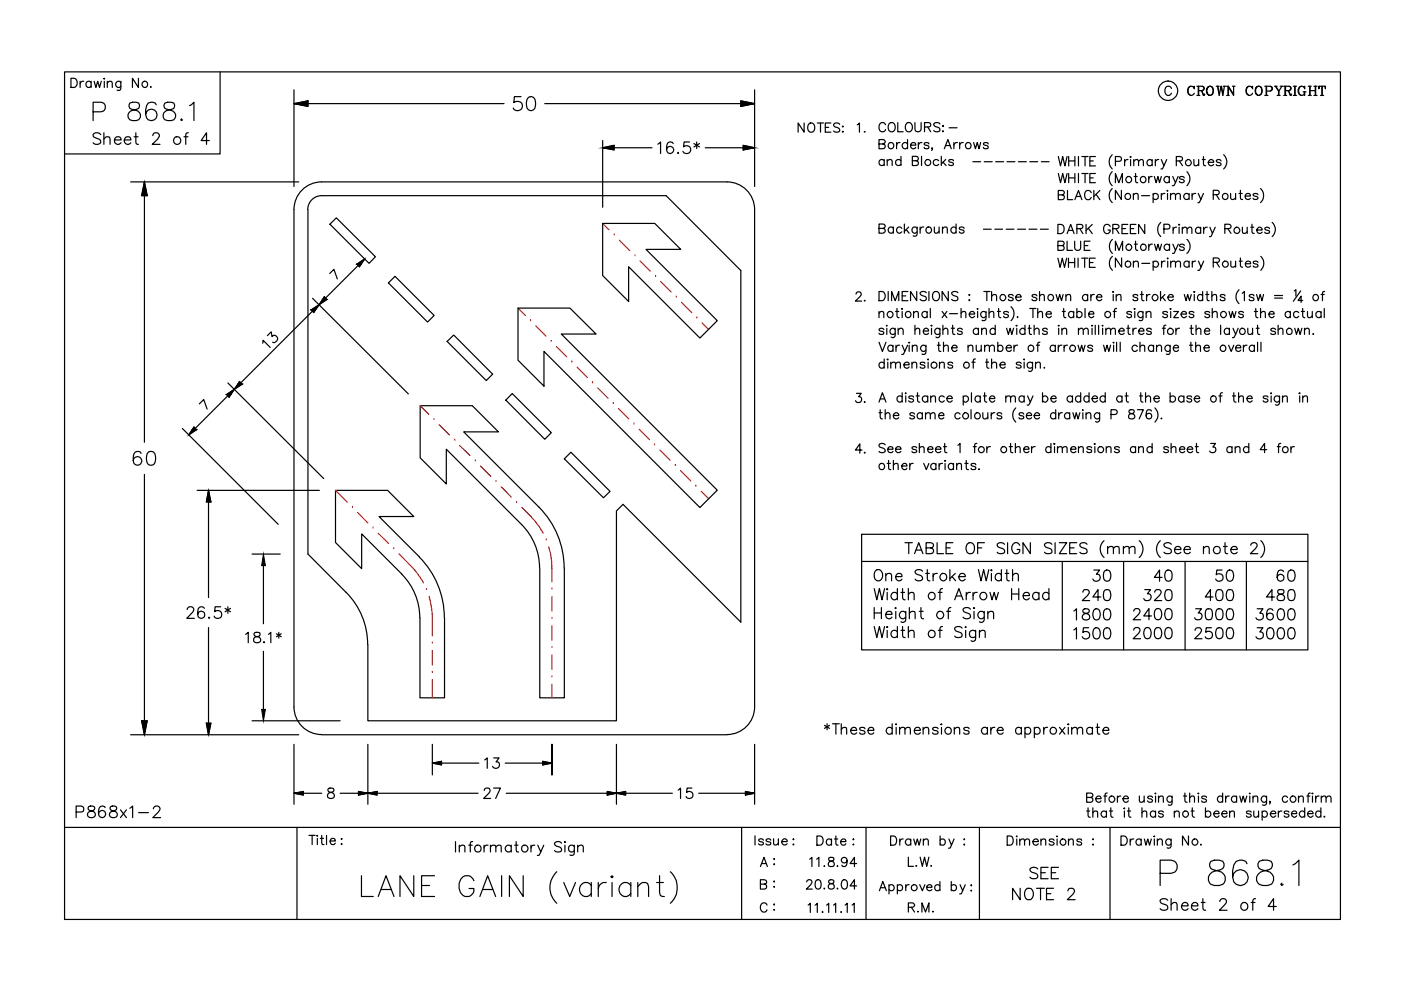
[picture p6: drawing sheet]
<svg xmlns="http://www.w3.org/2000/svg" width="297mm" height="210mm" viewBox="0 0 297 210" stroke-linecap="round" stroke-linejoin="round" font-family="sans-serif">
<g fill="none" stroke="#000" stroke-width=".25">
<path d="M13.7 15.2h270.5v179.7h-270.5zM15 16.6h.7a1.02 1.02 0 0 1 .7 1 1.02 1.02 0 0 1-.7 .9h-.7zM17 17.2v1.3M17.8 17.2a.64 .64 0 0 0-.8 .6M19.3 17.5a.61 .61 0 0 0-.9-.1 .61 .61 0 0 0 0 .9 .61 .61 0 0 0 .9-.1M19.3 17.2v1.3M20 17.2l.3 1.3 .4-1.3 .4 1.3 .4-1.3M22 16.7h.2zM22.1 17.2v1.3M22.7 17.6l.5-.4 .5 .1 .1 1.2M22.7 17.2v1.3M25.6 17.2l-.1 1.8-.2 .2-.5-.1"/>
<path d="M25.6 17.5a.61 .61 0 0 0-.9-.1 .61 .61 0 0 0 0 .9 .61 .61 0 0 0 .9-.1M29.4 16.6v1.9l-1.3-1.9v1.9M32 18.3l-.1 .2h.2M46.7 15.2v17.4h-33M62.3 19.1v20.4M160 19.1v20.4M248.4 18.8a.72 .72 0 0 0-.8-.5 .72 .72 0 0 0-.6 .7v.5a.72 .72 0 0 0 .6 .7 .72 .72 0 0 0 .8-.4M252.4 18.3a1.11 1.11 0 0 0 0 1.9M253.1 18.5l.1 .3v-.5l-.1 .2a.75 .75 0 0 0-.8-.2 .75 .75 0 0 0-.5 .7 .83 .83 0 0 0 .2 .9 .83 .83 0 0 0 .9 .2l.3-.3M253.8 18.3h1.1l.4 .3-.1 .5-1.1 .1M254.1 18.3v1.9M254.6 19.2l.3 .2 .3 .6h.2"/>
<path d="M254.8 19.3l.4 .9h.1l.1-.3M254.9 18.3l.3 .3v.4l-.3 .2M256.5 18.3a1 1 0 0 0-.7 1 1 1 0 0 0 .8 .9 1.06 1.06 0 0 0 .7-.9 1.06 1.06 0 0 0-.7-1 1.03 1.03 0 0 0-.7 .9 1.03 1.03 0 0 0 .6 1M256.6 18.3a1.12 1.12 0 0 1 0 1.9M257.9 18.3h.6M258.1 18.3l.4 1.9 .4-1.9 .4 1.9 .3-1.9M258.2 18.3l.3 1.5M259 18.3l.3 1.5M259.3 18.3h.6M260.1 18.3h.3M260.4 18.3v1.9M261.3 18.3h.5"/>
<path d="M261.5 18.3v1.9l-1.1-1.7M264.8 18.3a1.11 1.11 0 0 0 0 1.9M265.5 18.5l.1 .3v-.5l-.1 .2a.75 .75 0 0 0-.8-.2 .75 .75 0 0 0-.5 .7 .83 .83 0 0 0 .1 .9 .83 .83 0 0 0 1 .2l.3-.3M266.8 18.3a1.01 1.01 0 0 0-.7 1 1.01 1.01 0 0 0 .9 .9 1.01 1.01 0 0 0 .6-1 1.01 1.01 0 0 0-.8-.9 1.12 1.12 0 0 0 0 1.9M267 18.3a1.12 1.12 0 0 1 0 1.9M268.2 18.3h1.1l.4 .2a.53 .53 0 0 1-.4 .8h-.8M268.4 18.3v1.9M268.5 18.3v1.9M269.3 18.3l.3 .2a.51 .51 0 0 1-.3 .8M270.2 18.3h.6M270.4 18.3l.7 1v.9M270.5 18.3l.7 1v.9"/>
<path d="M271.4 18.3h.6M271.8 18.3l-.6 1M272.2 18.3h1.1l.4 .3-.1 .5-1 .1M272.4 18.3v1.9M272.6 18.3v1.9M273 19.2l.3 .2 .3 .6h.2M273.2 19.3l.4 .9h.1l.1-.3M273.3 18.3l.4 .3-.1 .4-.3 .2M274.2 18.3h.7M274.5 18.3v1.9M274.6 18.3v1.9M275.9 18.3a1.11 1.11 0 0 0 0 1.9"/>
<path d="M276.3 19.5h.6M276.5 18.5l.1 .3v-.5l-.1 .2a.75 .75 0 0 0-.8-.2 .75 .75 0 0 0-.5 .7l.2 .9a.65 .65 0 0 0 1.1 0M276.5 19.5v.7M276.6 19.5v.7M277.4 18.3h.6M277.7 18.3v1.9M277.8 18.3v1.9M277.8 19.2h1.1M278.6 18.3h.6M278.9 18.3v1.9M279.7 18.3l-.1 .5v-.5h1.4v.5l-.1-.5M280.3 18.3v1.9"/>
<path d="M19.7 23.7h1.7l.5-.2a1.03 1.03 0 0 0 .4-1.1 1.03 1.03 0 0 0-.9-.7h-1.7v3.9M21.4 28.5a.88 .88 0 0 0-.9-.4 .88 .88 0 0 0-.8 .6l.3 .4 .9 .4a.56 .56 0 0 1 .4 .4 .56 .56 0 0 1-.2 .6 1.05 1.05 0 0 1-1.4-.2M22 29.5l.6-.5 .6 .1 .1 1.5M22 28.2v2.4M24.3 29.7h1.4a.61 .61 0 0 0-.5-.7 .79 .79 0 0 0-.9 1 .79 .79 0 0 0 1.4 .3M26.3 29.7h1.4a.75 .75 0 0 0-1-.6 .75 .75 0 0 0-.2 1.2 .74 .74 0 0 0 1.2 0M27.5 21.8a.81 .81 0 0 0 .4 1.4 1.82 1.82 0 0 1 1.9 1.1 1.06 1.06 0 0 1-1 1.3h-.7a1.13 1.13 0 0 1-1-1.3 1.13 1.13 0 0 1 1.2-1l.7-.1a.81 .81 0 0 0 .4-1.4l-.6-.1zM27.7 38.6h35.6M28.4 29h.9M28.8 28.2v1.9l.1 .4 .5 .1M30.6 38.6l.6 2.9h-1.2zM30.6 38.6v55.2"/>
<path d="M32.4 28.7l.2-.4 .3-.1 .6 .1a.52 .52 0 0 1 .2 .8l-1.4 1.5h1.6M33.1 22.2a1.12 1.12 0 0 0-1.1-.5 1.12 1.12 0 0 0-.9 .7 2.84 2.84 0 0 0 .3 3 1.21 1.21 0 0 0 1.8-.5 1.21 1.21 0 0 0-.8-1.7 1.21 1.21 0 0 0-1.5 1.1M35 21.8a.77 .77 0 0 0 .4 1.4 1.67 1.67 0 0 1 1.8 1.6l-.2 .4a1.52 1.52 0 0 1-2.4-.4 1.22 1.22 0 0 1 1.1-1.5l.8-.1a.81 .81 0 0 0 .3-1.4l-.5-.1zM38.5 25.2l-.2 .2 .2 .2 .2-.2M39 29h.8M39.9 28.2l-.4 .1-.1 .3v2M40.2 22.4l.9-.7v3.9M44.4 29.8h-1.8l1.2-1.6v2.4M62.3 22l3-.6v1.2zM62.3 22h44.6M110.5 20.5h-1.4l-.2 1.3a1.04 1.04 0 0 1 1.6 0 1.04 1.04 0 0 1-.2 1.5 1.02 1.02 0 0 1-1.5-.4M112 20.7a.91 .91 0 0 1 1.4 .4 2.4 2.4 0 0 1-.3 2.2 .93 .93 0 0 1-1.4-.4 2.46 2.46 0 0 1 .3-2.2z"/>
<path d="M115.5 22h44.5M127.8 31.3l2.4-.5v1zM127.8 29.8v14.1M127.8 31.3h10.4M139.5 30.6l.6-.5v2.5M142.7 30.4a.7 .7 0 0 0-.7-.3 .7 .7 0 0 0-.6 .5 1.46 1.46 0 0 0 .6 2 .77 .77 0 0 0 .8-.7 .77 .77 0 0 0-.6-.9 .77 .77 0 0 0-.9 .7M143.8 32.3l-.1 .1 .1 .2 .1-.2M146.2 30.1h-1.2l-.1 1.1a.87 .87 0 0 1 1.3-.1 .87 .87 0 0 1-.1 1.4 .87 .87 0 0 1-1.3-.4M147.1 30.4l1.2 .8M147.7 30.1v1.4M148.3 30.4l-1.2 .8M149.5 31.3h10.5"/>
<path d="M157.1 21.4l2.9 .6-2.9 .6zM157.6 30.8l2.4 .5-2.4 .5zM170.5 26.1v1.9l-1.3-1.9v1.9M171.6 26.2a.95 .95 0 0 1 1.1 .4 .95 .95 0 0 1-.1 1.2 .74 .74 0 0 1-.9 .2 .74 .74 0 0 1-.4-.7 1.15 1.15 0 0 1 .3-1.1zM173.3 26.1h1.3M174 26.1v1.9M175 27h.7M176.2 26.1h-1.2v1.9h1.2M178 26.4a.7 .7 0 0 0-.7-.4 .7 .7 0 0 0-.5 .5l.1 .3 1 .4 .1 .6a.88 .88 0 0 1-1.2 0M178.6 26.8h.2zM178.6 27.9h.2zM181.8 26.5l.4-.4v1.9"/>
<path d="M183.3 27.9v.1l.1-.1M186.4 30.5l1.1-.1a.4 .4 0 0 0 .2-.4 .4 .4 0 0 0-.2-.3l-1.1-.1v1.9h.8a.51 .51 0 0 0 .5-.5 .51 .51 0 0 0-.5-.5M187.5 34.1a.62 .62 0 0 0-.9-.1 .62 .62 0 0 0 0 .9 .62 .62 0 0 0 .9-.1M187.5 33.8v1.3M187.8 26.5a.72 .72 0 0 0-.9-.5 .72 .72 0 0 0-.5 .8 .83 .83 0 0 0 .1 .9 .83 .83 0 0 0 1 .2l.3-.4M188.1 34.2l.5-.4 .4 .1 .2 1.2M188.1 33.8v1.3M188.5 26.3a.72 .72 0 0 1 .8-.3 .72 .72 0 0 1 .5 .8 .83 .83 0 0 1-.2 .9 .83 .83 0 0 1-.9 .2 1.2 1.2 0 0 1-.2-1.6zM190.1 30.2v1.3M190.3 26v1.9h1.2M190.8 30.2a.58 .58 0 0 0-.7 .6M191 34.1a.64 .64 0 0 0-.9-.1 .64 .64 0 0 0 0 .9 .64 .64 0 0 0 .9-.1"/>
<path d="M191 33.1v2M192.3 26.1a.98 .98 0 0 1 1.2 .6 .98 .98 0 0 1-.6 1.2 1.03 1.03 0 0 1-1-.7 1.03 1.03 0 0 1 .4-1.1zM192.4 30.5a.63 .63 0 0 0-.9-.1 .63 .63 0 0 0 0 1 .63 .63 0 0 0 .9-.2M192.4 29.6v1.9M193.1 30.8h1.1a.6 .6 0 0 0-.9-.5 .6 .6 0 0 0-.2 .9 .57 .57 0 0 0 1.1 0M193.4 34.1l1.1-.1 .2-.3-.2-.5-1.1-.1v2h.8l.5-.3a.53 .53 0 0 0-.5-.7M194 26v1.4a.66 .66 0 0 0 .6 .5 .66 .66 0 0 0 .7-.5v-1.4M194.7 30.2v1.3M195.4 33.1v2M195.5 30.2a.64 .64 0 0 0-.8 .6M196 26.9l1.2-.1 .1-.3-.1-.3-.3-.2h-.9v1.9M196.7 26.9l.6 1"/>
<path d="M196.9 30.5a.57 .57 0 0 0-1 0l.1 .2a.9 .9 0 0 1 .9 .5 .57 .57 0 0 1-1 0M197.7 31.5h-.2l.1-.2 .1 .2-.2 .4M199 34.1a.64 .64 0 0 0-.9-.1 .64 .64 0 0 0 0 .9 .64 .64 0 0 0 .9-.1M199.3 26.3a.73 .73 0 0 0-.7-.3 .73 .73 0 0 0-.6 .5l.2 .3 .9 .3a.5 .5 0 0 1 0 .8 .99 .99 0 0 1-1.1-.2M199.6 33.1v2M199.8 27.9h.2zM199.9 26.6l.1 .2h-.1zM199.9 34.4l.7 .7M200.2 31.5l.8-1.9 .7 1.9M200.5 30.9h.9M200.5 33.8l-.9 1M201.2 27.1h1.7"/>
<path d="M202.2 34.1a.62 .62 0 0 0-1.1 0l.1 .2a.9 .9 0 0 1 1 .5 .62 .62 0 0 1-1.1 0M202.2 30.2v1.3M203 30.2a.64 .64 0 0 0-.8 .6M203.5 30.2v1.3M204.2 30.2a.64 .64 0 0 0-.7 .6M206.3 34.3h1.6M206.4 30.2l.4 1.3 .4-1.3 .4 1.3 .3-1.3M208.7 34.3h1.7M209.5 30.5a.57 .57 0 0 0-1 0l.1 .2 .8 .3 .1 .2a.57 .57 0 0 1-1 0M211.1 34.3h1.7M213.5 34.3h1.7M215.9 34.3h1.7"/>
<path d="M218.3 34.3h1.7M220.8 34.3h1.6M224.4 33.2l.4 2 .5-2 .5 2 .4-2M224.4 36.8l.4 1.9 .5-1.9 .5 1.9 .4-1.9M226.6 33.2v2M226.6 36.8v1.9M226.6 34.1h1.3M226.6 37.7h1.3M227.9 33.2v2M227.9 36.8v1.9M228.7 33.2v2M228.7 36.8v1.9"/>
<path d="M229.4 33.2h1.3M229.4 36.8h1.3M230.1 33.2v2M230.1 36.8v1.9M231.1 34.1h.7M231.1 37.7h.7M232.3 33.2h-1.2v2h1.2M232.3 36.8h-1.2v1.9h1.2M235.8 32.8a2.08 2.08 0 0 0 0 3M235.8 36.4a2.03 2.03 0 0 0 0 3M235.8 40a2.08 2.08 0 0 0 0 3M236.5 34.2l1.1-.1 .2-.3-.1-.4-.4-.2h-.8v1.9"/>
<path d="M236.5 38.7v-1.9l.7 1.9 .8-1.9v1.9M238.4 33.8v1.3M239.2 33.8a.65 .65 0 0 0-.8 .6M239.7 33.2l.1 .1-.1 .1zM239.7 33.8v1.3M240.4 34.2l.4-.4 .5 .2 .1 1.1M240.4 33.8v1.3M240.5 37.4h.6M240.8 36.8v1.6v.3h.4M241.4 34.2l.5-.4 .4 .2 .1 1.1M243.6 37.4v1.3M244.3 34.1a.62 .62 0 0 0-.9-.1 .62 .62 0 0 0 0 1 .62 .62 0 0 0 .9-.1"/>
<path d="M244.3 37.4a.58 .58 0 0 0-.7 .6M244.3 33.8v1.3M244.7 37.4l.4 1.3 .4-1.3 .3 1.3 .4-1.3M245 33.8v1.3M245.7 33.8a.65 .65 0 0 0-.7 .6M246.2 33.8l.6 1.3 .6-1.3M246.8 35.1l-.4 .7h-.3M247.9 37.7a.63 .63 0 0 0-.9-.1 .63 .63 0 0 0 0 1 .63 .63 0 0 0 .9-.2M247.9 37.4v1.3M248.6 37.4l.6 1.3 .6-1.3M249.2 38.7l-.4 .7h-.2M249.4 34.1l1.1-.1 .2-.3-.1-.3-.4-.2h-.8v1.9"/>
<path d="M250 34.1l.7 1M251.1 37.7a.6 .6 0 0 0-1.1 0l.3 .3 .5 .1 .3 .3a.6 .6 0 0 1-1.1 0M251.6 36.4a2.03 2.03 0 0 1 0 3M253.1 33.8l.1 1.3h.5l.4-.3M253.8 20.2h.6M254.1 33.8v1.3M254.9 33.8h.6M255.2 33.2v1.6v.3h.4M256.2 34.4h1.1a.57 .57 0 0 0-.6-.6 .57 .57 0 0 0-.5 .6v.2a.63 .63 0 0 0 .4 .5 .63 .63 0 0 0 .7-.2M258.9 34.1a.57 .57 0 0 0-1 0 .9 .9 0 0 0 .9 .5l.1 .3a.62 .62 0 0 1-1 0M259.4 32.8a1.99 1.99 0 0 1 0 3M260.1 20.2h.5"/>
<path d="M261.5 20l-1.1-1.7v1.9M267.3 40a2.08 2.08 0 0 1 0 3M268.2 20.2h.6M270.8 20.2h.6M272.2 20.2h.6M274.2 20.2h.7M277.4 20.2h.6M278.6 20.2h.6M280 20.2h.6M62.3 44.5v105.4a5.9 5.9 0 0 0 5.9 5.8M65.2 44.4a2.94 2.94 0 0 1 3-2.9h73l15.9 15.9v74.5l-25-25-1.4 1.4v44.5h-52.7v-16.1a16 16 0 0 0-4.6-11.1M65.3 44.5v73l8.1 8.1"/>
<path d="M69.9 58l.9-.9 .7 2M69.9 47.5l1.4-1.3 8.3 8.2-1.4 1.4zM75.7 56l1.6-1.1-1.1 1.7zM77.3 54.9l-37.3 37.3M82.4 60l1.3-1.4 8.3 8.3-1.4 1.4zM127.8 47.4h11l5.5 5.5h-7.3l15.1 15.1-3.7 3.7-15.1-15.1v7.3l-5.5-5.5zM160 44.4a5.9 5.9 0 0 0-5.9-5.8h-85.9a5.9 5.9 0 0 0-5.9 5.8M160 44.5v105.4a5.9 5.9 0 0 1-5.9 5.8M186.4 48.4l1.1-.1a.4 .4 0 0 0 .2-.4 .4 .4 0 0 0-.2-.3l-1.1-.1v1.9h.8a.51 .51 0 0 0 .5-.5 .51 .51 0 0 0-.5-.5M189.4 48.4a.61 .61 0 0 0-.9-.1 .61 .61 0 0 0 0 .9 .61 .61 0 0 0 .9-.1M189.4 48.1v1.3M191.2 48.4a.61 .61 0 0 0-.9-.1 .61 .61 0 0 0 0 .9 .61 .61 0 0 0 .9-.1"/>
<path d="M191.7 47.5v1.9M192.1 48.7l.7 .7M192.7 48.1l-1 1M194.5 48.1v1.5a.53 .53 0 0 1-.9 .4M194.5 48.4a.61 .61 0 0 0-1-.1 .61 .61 0 0 0 0 .9 .61 .61 0 0 0 1-.1M195.1 48.1v1.3M195.8 48.1a.64 .64 0 0 0-.7 .6M198.1 48.1l.1 1.2 .4 .1 .5-.3M199.1 48.1v1.3M199.8 48.5l.5-.4 .5 .1v1.2M199.8 48.1v1.3M202.7 48.4a.61 .61 0 0 0-.9-.1 .61 .61 0 0 0 0 .9 .61 .61 0 0 0 .9-.1"/>
<path d="M202.7 47.5v1.9M204.4 48.4a.57 .57 0 0 0-1 0l.2 .3 .7 .2 .1 .2a.57 .57 0 0 1-1 0M208.5 48.6h1.7M210.9 48.6h1.7M213.3 48.6h1.7M215.7 48.6h1.7M218.2 48.6h1.7M220.6 48.6h1.7M224.3 47.6h.7a1.04 1.04 0 0 1 .6 1 1.04 1.04 0 0 1-.6 .9h-.7zM224.3 52.1l1.1-.1 .2-.3-.1-.4-.4-.2h-.8v2h.8l.4-.2v-.7l-.4-.1M224.3 54.7l.5 2 .4-2 .5 2 .5-2M224.4 41.3l1.1-.1 .2-.3-.1-.3-.4-.2h-.8v1.9h.8a.51 .51 0 0 0 .5-.5 .51 .51 0 0 0-.5-.5"/>
<path d="M226.2 49.5l.8-1.9 .7 1.9M226.2 51.1v2h1.2M226.3 40.4v1.9h1.1M226.5 54.7v2M226.5 48.9h1M226.5 55.7h1.4M227.9 51.1v1.4a.64 .64 0 0 0 .6 .6 .64 .64 0 0 0 .6-.6v-1.4M227.9 54.7v2M227.9 42.3l.8-1.9 .7 1.9M228.2 41.7h.9M228.3 48.5l1.1-.1 .2-.3-.1-.3-.4-.2h-.8v1.9M228.6 54.7v2"/>
<path d="M229 48.5l.6 1M229.3 54.7h1.3M229.9 52.1h.7M230 54.7v2M230.3 47.6v1.9M230.7 48.4l.9 1.1M231 55.7h.7M231.1 51.1h-1.2v2h1.2M231.4 40.9a.72 .72 0 0 0-.8-.5 .72 .72 0 0 0-.6 .7v.5a.72 .72 0 0 0 .5 .7 .72 .72 0 0 0 .9-.4M231.6 47.6l-1.3 1.3M231.9 40.4v1.9M232.2 54.7h-1.2v2h1.2"/>
<path d="M232.4 41.2l.8 1.1M233.2 40.4l-1.3 1.3M235.4 48a.73 .73 0 0 0-.8-.4 .73 .73 0 0 0-.6 .7v.5a.7 .7 0 0 0 .7 .7 .7 .7 0 0 0 .7-.7h-.5M235.9 50.8a2.03 2.03 0 0 0 0 2.9M235.9 54.4a2.02 2.02 0 0 0 0 2.9M235.9 48.5l1.1-.1a.4 .4 0 0 0 .3-.4 .4 .4 0 0 0-.3-.3l-1.1-.1v1.9M236.5 53.1v-2l.8 2 .7-2v2M236.6 48.5l.7 1M237.8 40.3v2l-1.3-2v2M237.8 54.7v1.9l-1.3-1.9v1.9M237.9 48.5h.7M239.1 47.6h-1.2v1.9h1.2"/>
<path d="M239.7 48.5h.7M240.3 55.7l.5-.3 .4 .1 .2 1.1M240.3 41.4a.67 .67 0 0 1 .9-.3l.1 1.2M240.3 41v1.3M240.3 55.4v1.2M240.5 51.8h.6M240.8 51.1v1.6l.1 .3 .3 .1M240.8 47.6h-1.1v1.9h1.1M242 41.5h1.7M242.1 55.8h1.7M242.7 47.6v1.9l-1.3-1.9v1.9M243.6 51.8v1.3"/>
<path d="M244.3 51.8a.64 .64 0 0 0-.7 .5M244.5 55.6a.64 .64 0 0 1 .9-.1 .64 .64 0 0 1 0 1 .64 .64 0 0 1-.9-.1M244.5 41.3a.62 .62 0 0 1 .9-.1 .62 .62 0 0 1 0 .9 .62 .62 0 0 1-.9-.1M244.5 41v2M244.5 55.4v1.9M244.8 51.8l.4 1.3 .3-1.3 .4 1.3 .4-1.3M246.1 47.2a2.08 2.08 0 0 0 0 3M246.2 41v1.3M246.3 55.4v1.2M246.8 48.6l1.1-.1 .1-.3a.52 .52 0 0 0-.4-.7h-.8v2M247 41a.64 .64 0 0 0-.8 .6M247 55.4a.64 .64 0 0 0-.7 .5"/>
<path d="M247.5 40.4h.1l-.1 .2zM247.5 41v1.3M247.6 54.7v.2zM247.6 55.4v1.2M248 52.1a.63 .63 0 0 0-1-.1 .63 .63 0 0 0 0 .9 .63 .63 0 0 0 1-.1M248 51.8v1.3M248.2 41.4l.4-.4 .5 .1 .1 1.2M248.2 41v1.3M248.2 55.7l.5-.3 .4 .1 .1 1.1M248.2 55.4v1.2M248.7 51.8l.5 1.3 .6-1.3M248.7 48.2v1.3"/>
<path d="M249.2 53.1l-.3 .6h-.3M249.2 55.7l.5-.3 .5 .1 .1 1.1M249.2 41.4a.67 .67 0 0 1 1-.3v1.2M249.4 48.2a.65 .65 0 0 0-.7 .6M250 47.5l.1 .1-.1 .2zM250 48.2v1.3M250.7 48.6l.4-.4 .5 .1 .1 1.2M250.7 48.2v1.3M251.1 52.1a.57 .57 0 0 0-1 0l.1 .1a.9 .9 0 0 1 .9 .5v.1a.57 .57 0 0 1-1 0M251.6 50.8a1.95 1.95 0 0 1 0 2.9M251.7 48.6l.5-.4 .4 .1 .1 1.2M252.1 55.6a.62 .62 0 0 0-.9 0 .62 .62 0 0 0 0 .9 .62 .62 0 0 0 .9-.1"/>
<path d="M252.1 41.3a.64 .64 0 0 0-.9-.1 .64 .64 0 0 0 0 .9 .64 .64 0 0 0 .9-.1M252.1 41v1.3M252.1 55.4v1.2M252.7 41v1.3M252.8 55.4v1.2M253.5 55.4a.58 .58 0 0 0-.7 .5M253.5 41a.64 .64 0 0 0-.8 .6M254.1 41l.5 1.3 .6-1.3M254.1 55.4l.5 1.2 .6-1.2M254.6 48.5a.62 .62 0 0 0-.9-.1 .62 .62 0 0 0 0 .9 .62 .62 0 0 0 .9-.1M254.6 48.2v1.3M254.6 42.3l-.3 .6-.3 .1"/>
<path d="M254.6 56.6l-.3 .7h-.3M255.2 48.2v1.3M256 48.2a.72 .72 0 0 0-.8 .6M256.5 48.2l.6 1.3 .6-1.3M257.1 49.5l-.4 .7h-.3M257.2 55.6l1.2-.1 .1-.3v-.3l-.4-.2h-.9v1.9M257.2 41.3l1.1-.1 .2-.3-.2-.5-1.1-.1v2M257.9 41.3l.6 1M257.9 55.6l.6 1M259.7 48.5l1.1-.1 .2-.3-.1-.3-.4-.3h-.8v2M260.3 48.5l.7 1M260.9 41l.1 1.2 .5 .1 .5-.3"/>
<path d="M261 55.4v.9a.47 .47 0 0 0 .7 .3l.3-.3M262 41v1.3M262 55.4v1.2M262.7 41h.7M262.7 55.4h.7M263 54.7v1.6l.1 .3h.4M263 40.3v1.7l.1 .2 .4 .1M263.4 48.2l.1 1.2 .5 .1 .4-.4M264 41.6h1.1a.6 .6 0 0 0-.8-.5 .6 .6 0 0 0-.2 .9 .62 .62 0 0 0 1 0M264 55.9h1.1a.6 .6 0 0 0-.8-.5 .6 .6 0 0 0-.2 1 .62 .62 0 0 0 1 0M264.4 48.2v1.3M265.2 48.2h.6"/>
<path d="M265.4 47.5v1.6l.1 .3 .4 .1M266.5 48.8h1.1a.57 .57 0 0 0-.6-.7 .57 .57 0 0 0-.5 .7v.1a.63 .63 0 0 0 .4 .6 .63 .63 0 0 0 .7-.3M266.7 55.6a.6 .6 0 0 0-1 0l.1 .2a.9 .9 0 0 1 .9 .5v.1a.6 .6 0 0 1-1 0M266.7 41.3a.65 .65 0 0 0-1 0l.1 .2 .8 .2 .1 .3a.65 .65 0 0 1-1 0M267.3 54.4a2.02 2.02 0 0 1 0 2.9M269.2 48.5a.57 .57 0 0 0-1 0 .9 .9 0 0 0 .9 .4l.1 .3a.62 .62 0 0 1-1 0M269.7 47.2a1.99 1.99 0 0 1 0 3M55.7 72.8l.1-.7 1.5 1.6M56.7 71.2l.8-.8 .2 1a.7 .7 0 0 1 1.1 0 .7 .7 0 0 1-.3 1.1l-.3 .1h-.4M66 65.7l1.7-1.1-1.2 1.7zM66.3 63.2l20.3 20.3M68.8 62.9l.5 .6-1.6 1.1z"/>
<path d="M94.8 72.4l1.4-1.4 8.3 8.3-1.4 1.4zM109.8 65.3h11l5.6 5.5h-7.4l33.1 33.1-3.7 3.7-33.1-33.1v7.4l-5.5-5.5zM181.5 62.4l.3-.5h.4l.3 .2a.57 .57 0 0 1-.2 .8l-.9 .9h1.3M183.3 63.7v.1h.1M186.4 61.8h.6a1.02 1.02 0 0 1 .7 1 1.02 1.02 0 0 1-.7 1h-.6zM186.4 66.4l.4-.4 .5 .1 .1 1.3M186.4 72.6l.7 1.9 .7-1.9M186.4 66v1.4M187.4 69.9a.57 .57 0 0 0-1 0 .9 .9 0 0 0 .9 .5l.1 .3a.62 .62 0 0 1-1 0M187.5 77a.62 .62 0 0 0-.9 0 .62 .62 0 0 0 0 .9 .62 .62 0 0 0 .9-.1M187.5 76.1v2M188 69v.1z"/>
<path d="M188 69.6v1.3M188.1 76.2h.2l-.1 .1zM188.2 76.8v1.3M188.3 61.8v2M188.9 77.1l.4-.3 .5 .1 .1 1.2M188.9 76.8v1.3M189 63.8v-2l.8 2 .8-2v2M189.3 73.5a.61 .61 0 0 0-.9-.1 .61 .61 0 0 0 0 .9 .61 .61 0 0 0 .9-.1M189.3 73.2v1.3M189.8 69.6v1.5a.51 .51 0 0 1-.3 .5 .51 .51 0 0 1-.6-.1M189.8 69.9a.62 .62 0 0 0-.9-.1 .62 .62 0 0 0 0 .9 .62 .62 0 0 0 .9 0M189.9 77.1l.4-.3 .5 .1 .1 1.2"/>
<path d="M189.9 66h.7M190 73.2v1.3M190.2 65.4v1.6l.1 .2 .3 .2M190.4 70l.5-.4 .5 .1 .1 1.2M190.4 69.6v1.3M190.7 73.2a.64 .64 0 0 0-.7 .5M191.2 65.5h.2zM191.3 73.2l.5 1.3 .6-1.3M191.3 62.7h.7M191.3 66v1.4M191.7 77.3h1.1a.6 .6 0 0 0-.9-.5 .6 .6 0 0 0-.2 1 .62 .62 0 0 0 1.1 0M191.8 74.5l-.3 .6h-.3"/>
<path d="M192.5 61.8h-1.2v2h1.2M192.8 72.6h.1l-.1 .1zM192.8 73.2v1.3M193.4 77.1l.4-.3 .4 .1 .2 1.2M193.4 76.8v1.3M193.4 73.6l.5-.4 .5 .1 .1 1.2M193.4 73.2v1.3M193.7 66.4l.5-.4 .4 .1 .1 1.3M193.7 66v1.4M194 70l.5-.4 .4 .1 .1 1.2M194 69v1.9M194.4 61.8v2l-1.3-2v2"/>
<path d="M195.8 70.2h1.1a.55 .55 0 0 0-.6-.6 .55 .55 0 0 0-.5 .6 .61 .61 0 0 0 .3 .7 .61 .61 0 0 0 .8-.2M196.1 77a.6 .6 0 0 0-1 0l.1 .3a.9 .9 0 0 1 .9 .4v.1a.6 .6 0 0 1-1 0M196.3 73.2v1.5a.53 .53 0 0 1-.8 .4M196.3 73.5a.63 .63 0 0 0-.9-.1 .63 .63 0 0 0 0 .9 .63 .63 0 0 0 .9-.1M196.4 62.1a.75 .75 0 0 0-1.3 .2l.4 .4 .5 .1a.47 .47 0 0 1 .4 .4 .47 .47 0 0 1-.2 .5 .91 .91 0 0 1-1.1-.2M196.6 66.3a.62 .62 0 0 0-.9-.1 .62 .62 0 0 0 0 .9 .62 .62 0 0 0 .9 0M196.6 66v1.4M196.8 76.1v.2zM196.8 76.8v1.3M196.9 61.8v2M197.2 65.4v2M197.5 69h.1l-.1 .1z"/>
<path d="M197.5 69.6v1.3M197.9 62.1a.74 .74 0 0 1 .8-.3 .74 .74 0 0 1 .5 .7 .86 .86 0 0 1-.2 1 .86 .86 0 0 1-.9 .2 1.27 1.27 0 0 1-.2-1.6zM198.7 73.2h.7M199 72.6v1.5l.1 .3 .4 .1M199.2 77.1l.3-.2a.44 .44 0 0 1 .7 .2v1M199.2 76.8v1.3M199.3 69.6v1.5a.51 .51 0 0 1-.3 .5 .51 .51 0 0 1-.6-.1M199.3 69.9a.62 .62 0 0 0-.9-.1 .62 .62 0 0 0 0 .9 .62 .62 0 0 0 .9 0M199.7 66l1.1 1.4M199.9 70l.5-.4 .4 .1 .2 1.2M199.9 69v1.9M200 73.6l.5-.4 .5 .1 .1 1.2"/>
<path d="M200 72.6v1.9M200.8 66l-1.1 1.4M201.1 61.8v2l-1.4-2v2M201.3 66.5h1.7M201.7 69.6h.7M201.8 73.7h1.1a.6 .6 0 0 0-.8-.5 .6 .6 0 0 0-.2 1 .56 .56 0 0 0 .5 .3 .56 .56 0 0 0 .5-.3M202 69v1.5l.1 .3 .4 .1M202 77a.62 .62 0 0 0-1 0 .9 .9 0 0 0 .9 .5l.1 .3a.62 .62 0 0 1-1 0M203.1 62.1a.75 .75 0 0 0-1.3 .2l.4 .4 .5 .1a.47 .47 0 0 1 .4 .4 .47 .47 0 0 1-.2 .5 .91 .91 0 0 1-1.1-.2M203.8 66.4l.4-.4 .5 .1 .1 1.3M203.8 65.4v2M204 69.9a.57 .57 0 0 0-1 0l.3 .3 .5 .1a.33 .33 0 0 1 .1 .5 .7 .7 0 0 1-.9-.1"/>
<path d="M205.2 73.6l.5-.4 .5 .1 .1 1.2M205.2 73.2v1.3M205.4 62.5h.2l-.1 .2zM205.4 63.7h.2zM205.5 66.6h1.1a.57 .57 0 0 0-.5-.6 .57 .57 0 0 0-.6 .6v.2a.61 .61 0 0 0 .5 .6 .61 .61 0 0 0 .6-.3M206.1 76.8h.6M206.8 76.1l-.4 .1-.1 .3v1.6M207 73.2l.1 1.2 .5 .1 .4-.4M207.3 65.4v.2zM207.3 66v1.4M207.4 69.9a.62 .62 0 0 0-.9-.1 .62 .62 0 0 0 0 .9 .62 .62 0 0 0 .9 0M207.4 69.6v1.3"/>
<path d="M208 73.2v1.3M208.1 70l.5-.4 .5 .1v1.2M208.1 69.6v1.3M208.6 61.8h1.3M208.8 73.6l.4-.4 .5 .1 .1 1.2M208.8 73.2v1.3M209 76.8h.6M209.1 66v1.5a.53 .53 0 0 1-.9 .4M209.1 66.3a.64 .64 0 0 0-1-.1 .64 .64 0 0 0 0 .9 .64 .64 0 0 0 1 0M209.2 76.1v1.6l.1 .3 .4 .1M209.2 61.8v2M209.7 66.4l.5-.4 .4 .1 .1 1.3"/>
<path d="M209.7 65.4v2M209.8 73.6l.4-.4 .5 .1 .1 1.2M210.2 62.8l.5-.4 .5 .1 .1 1.3M210.2 77.1l.5-.3 .5 .1 .1 1.2M210.2 61.8v2M210.2 76.1v2M211 69.9a.62 .62 0 0 0-.9-.1 .62 .62 0 0 0 0 .9 .62 .62 0 0 0 .9 0M211 69v1.9M211.5 66h.6M211.6 73.5a.61 .61 0 0 1 .9-.1 .61 .61 0 0 1 0 .9 .61 .61 0 0 1-.9-.1M211.6 72.6v1.9M211.7 65.4v1.6l.2 .2 .3 .2"/>
<path d="M212 77.3h1.1a.6 .6 0 0 0-.8-.5 .6 .6 0 0 0-.2 1 .62 .62 0 0 0 1 0M213.3 73.7h1.1a.6 .6 0 0 0-.8-.5 .6 .6 0 0 0-.2 1 .57 .57 0 0 0 1 0M213.4 69.6l.4 1.3 .4-1.3 .3 1.3 .4-1.3M213.8 66.3a.62 .62 0 0 0-1 0 .9 .9 0 0 0 .9 .5l.1 .3a.57 .57 0 0 1-1 0M214.3 65a2.02 2.02 0 0 1 0 3M214.8 62.7a.57 .57 0 0 0-1 0l.1 .2 .8 .3 .1 .3a.57 .57 0 0 1-1 0M215 73.2v1.3M215.4 63h1.1a.61 .61 0 0 0-.8-.5 .61 .61 0 0 0-.3 1 .6 .6 0 0 0 1.1 0M215.4 69h.3zM215.6 69.6v1.3M215.7 67.1v.3l.1-.2M215.7 73.2a.64 .64 0 0 0-.7 .5"/>
<path d="M216.5 77a.65 .65 0 0 0-1.1 0l.3 .3 .7 .2 .1 .3a.65 .65 0 0 1-1.1 0M217.1 76.1v.2zM217.1 76.8v1.3M217.3 69.9a.62 .62 0 0 0-.9-.1 .62 .62 0 0 0 0 .9 .62 .62 0 0 0 .9 0M217.3 69v1.9M218 69.6h.6M218.2 69v1.5l.1 .3 .4 .1M218.3 65.4h1.3M218.9 76.8v1.5a.53 .53 0 0 1-.8 .4M218.9 77a.64 .64 0 0 0-.9 0 .64 .64 0 0 0 0 .9 .64 .64 0 0 0 .9-.1M219 65.4v2M219.3 70l.4-.4 .5 .1 .1 1.2"/>
<path d="M219.3 69v1.9M219.6 77.1l.4-.3 .5 .1 .1 1.2M219.6 76.8v1.3M219.7 73.2h.7M219.9 62.7a.6 .6 0 0 0-1.1 0l.9 .5 .2 .3a.6 .6 0 0 1-1.1 0M220 66.4l.5-.4 .5 .1v1.3M220 65.4v2M220.4 62.8l.5-.4 .4 .1 .1 1.3M220.4 61.8v2M220.5 72.6h-.4l-.1 .3v1.6M221.4 77.9v.2l.1-.1M221.8 66.6h1.1a.6 .6 0 0 0-.8-.5 .6 .6 0 0 0-.2 1 .57 .57 0 0 0 1 0"/>
<path d="M222.1 69.9a.56 .56 0 0 0-.6-.3 .56 .56 0 0 0-.5 .3l.3 .3 .5 .1a.33 .33 0 0 1 .2 .5 .7 .7 0 0 1-1-.1M223.7 73.5a.61 .61 0 0 0-.9-.1 .61 .61 0 0 0 0 .9 .61 .61 0 0 0 .9-.1M223.7 73.2v1.3M223.9 62.4l.4 1.4 .4-1.4 .4 1.4 .3-1.4M224.4 69h.2zM224.4 73.2v1.3M224.5 69.6v1.3M225.1 70l.5-.4 .5 .1 .1 1.2M225.1 73.2a.64 .64 0 0 0-.7 .5M225.1 69.6v1.3M225.2 66h.7M225.5 65.4v1.6l.1 .2 .4 .2"/>
<path d="M225.6 73.2v1.3M226 62.8l.5-.4 .4 .1 .1 1.3M226 62.4v1.4M226.3 73.2a.58 .58 0 0 0-.7 .5M227.6 66.3a.62 .62 0 0 0-.9-.1 .62 .62 0 0 0 0 .9 .62 .62 0 0 0 .9 0M227.6 66v1.4M228.3 66.3a.62 .62 0 0 1 .9-.1 .62 .62 0 0 1 0 .9 .62 .62 0 0 1-.9 0M228.3 65.4v2M228.6 73.2l.4 1.3 .3-1.3 .4 1.3 .4-1.3M228.7 70l.4-.4 .5 .1 .1 1.2M228.7 69.6v1.3M229.7 70l.4-.4 .5 .1 .1 1.2"/>
<path d="M230.1 65.4v2M230.6 62.7a.61 .61 0 0 0-.9-.1 .61 .61 0 0 0 0 1 .61 .61 0 0 0 .9-.1M230.6 62.4v1.4M230.8 66.6h1.1a.6 .6 0 0 0-.8-.5 .6 .6 0 0 0-.2 1 .57 .57 0 0 0 1 0M231.3 62.4v1.4M231.5 69h.2l-.2 .1zM231.5 69.6v1.3M231.7 73.5a.6 .6 0 0 0-1.1 0l.3 .2 .5 .1 .3 .4a.6 .6 0 0 1-1.1 0M232 62.4a.58 .58 0 0 0-.7 .6M232.2 69v1.9M232.5 63h1.1a.6 .6 0 0 0-.8-.5 .6 .6 0 0 0-.2 1 .56 .56 0 0 0 .5 .3 .56 .56 0 0 0 .5-.3M232.9 69v1.9"/>
<path d="M233.8 69v.1zM233.8 69.6v1.3M234 73.2l.3 1.3 .4-1.3 .4 1.3 .4-1.3M234.5 70l.4-.4 .5 .1 .1 1.2M234.5 69.6v1.3M235.5 70l.4-.4 .5 .1 .1 1.2M236 61.8v.2zM236 72.6h.2zM236 62.4v1.4M236 66h.7M236.1 73.2v1.3M236.7 62.8l.4-.4 .5 .1 .1 1.3"/>
<path d="M236.7 62.4v1.4M236.7 65.4l-.3 .1-.1 .2v1.7M236.7 72.6v1.9M237.2 70.2h1.2a.57 .57 0 0 0-.6-.6 .57 .57 0 0 0-.6 .6v.2a.63 .63 0 0 0 .5 .5 .63 .63 0 0 0 .7-.2M237.5 72.6v1.9M238.9 69.6h.6M239.2 69v1.5l.1 .3 .4 .1M239.9 66.3a.62 .62 0 0 0-1 0l.1 .2a.9 .9 0 0 1 .9 .5v.1a.57 .57 0 0 1-1 0M240.2 69.6v1.3M240.5 65.5h.2zM240.6 66v1.4M240.9 69.6a.65 .65 0 0 0-.7 .6"/>
<path d="M241.1 73.5a.63 .63 0 0 0-.9-.1 .63 .63 0 0 0 0 .9 .63 .63 0 0 0 .9-.1M241.2 62.7a.57 .57 0 0 0-1 0l.3 .3 .6 .2 .1 .3a.57 .57 0 0 1-1 0M241.4 70.2h1.1a.57 .57 0 0 0-.5-.6 .57 .57 0 0 0-.6 .6v.2a.63 .63 0 0 0 .5 .5 .63 .63 0 0 0 .6-.2M241.7 73.6l.5-.4 .4 .1 .1 1.2M241.7 72.6v1.9M241.8 62.4h.6M242.1 61.8v1.6l.1 .3 .3 .1M242.3 66l-.1 1.8-.3 .2-.4-.1M242.3 66.3a.62 .62 0 0 0-.9-.1 .62 .62 0 0 0 0 .9 .62 .62 0 0 0 .9 0M243 66.4l.5-.4 .4 .1 .1 1.3M243 66v1.4M243.1 62.4v1.4"/>
<path d="M243.8 62.4a.58 .58 0 0 0-.7 .6M244.1 69.9a.57 .57 0 0 0-1 0 .9 .9 0 0 0 .9 .5l.1 .3a.62 .62 0 0 1-1 0M244.6 73.5a.61 .61 0 0 0-.9-.1 .61 .61 0 0 0 0 .9 .61 .61 0 0 0 .9-.1M244.6 73.2v1.3M245.2 73.6l.5-.4 .4 .1 .2 1.2M245.2 73.2v1.3M246.1 61.8v2M246.4 63l.7 .8M246.4 69.6h.7M247 62.4l-.9 1M247.2 69h-.4l-.1 .3v1.6M247.5 66.3a.6 .6 0 0 0-1 0l.1 .2a.9 .9 0 0 1 .9 .5v.1a.56 .56 0 0 1-.5 .3 .56 .56 0 0 1-.5-.3"/>
<path d="M247.6 63h1.2a.6 .6 0 0 0-.9-.5 .6 .6 0 0 0-.2 1 .56 .56 0 0 0 .6 .3 .56 .56 0 0 0 .5-.3M248.1 65.5h.2zM248.1 73.2l-.1 1.8-.3 .1h-.4M248.1 73.5a.61 .61 0 0 0-.9-.1 .61 .61 0 0 0 0 .9 .61 .61 0 0 0 .9-.1M248.2 66v1.4M248.8 73.7h1.1a.6 .6 0 0 0-.9-.5 .6 .6 0 0 0-.2 1 .57 .57 0 0 0 1.1 0M248.8 66h1.1l-1.1 1.4h1.1M249.3 69.6v1.3M250.1 69.6a.72 .72 0 0 0-.8 .6M250.4 66.6h1.2a.57 .57 0 0 0-.6-.6 .57 .57 0 0 0-.6 .6v.2a.61 .61 0 0 0 .5 .6 .61 .61 0 0 0 .7-.3M251.1 62.4l.4 1.4 .3-1.4 .4 1.4 .4-1.4M252.2 73.2h.7"/>
<path d="M252.3 69.6h.7M252.5 72.6v1.5l.1 .3 .4 .1M252.6 69v1.5l.1 .3 .3 .1M253.1 61.9h.2zM253.1 66.3a.62 .62 0 0 0-1 0l.1 .2a.9 .9 0 0 1 .9 .5v.1a.57 .57 0 0 1-1 0M253.2 62.4v1.4M253.5 73.6l.5-.4 .4 .1 .1 1.2M253.5 72.6v1.9M253.6 70l.5-.4 .4 .1 .1 1.2M253.6 69v1.9M255 62.7a.61 .61 0 0 0-.9-.1 .61 .61 0 0 0 0 1 .61 .61 0 0 0 .9-.1M255 61.8v2"/>
<path d="M255.3 73.7h1.1a.6 .6 0 0 0-.9-.5 .6 .6 0 0 0-.1 1 .57 .57 0 0 0 1 0M255.4 70.2h1.1a.55 .55 0 0 0-.6-.6 .55 .55 0 0 0-.5 .6 .61 .61 0 0 0 .3 .7 .61 .61 0 0 0 .8-.2M255.6 62.4h.7M255.9 61.8v1.6l.1 .3 .4 .1M256.5 66.3a.62 .62 0 0 0-1 0v.2a.9 .9 0 0 1 1 .5v.1a.57 .57 0 0 1-1 0M256.9 62.8l.5-.4 .5 .1 .1 1.3M256.9 61.8v2M257 66.4l.5-.4 .5 .1 .1 1.3M257 65.4v2M258.8 69v1.9M259.7 62.7a.57 .57 0 0 0-1 0l.1 .2 .8 .3 .1 .3a.57 .57 0 0 1-1 0M260.5 73.2l.5 1.3 .6-1.3"/>
<path d="M260.6 66l.4 1.4 .3-1.4 .4 1.4 .4-1.4M260.7 69.9a.62 .62 0 0 0-.9-.1 .62 .62 0 0 0 0 .9 .62 .62 0 0 0 .9 0M260.7 69.6v1.3M261.4 69.6l.6 1.3 .5-1.3M262 70.9l-.4 .7h-.3M262 73.7h1.1a.6 .6 0 0 0-.9-.5 .6 .6 0 0 0-.1 1 .57 .57 0 0 0 1 0M262.7 61.4a2.03 2.03 0 0 0 0 3M263.4 62.2l.4-.4v2M263.6 66.3a.6 .6 0 0 0-1 0l.1 .2a.9 .9 0 0 1 .9 .5v.1a.56 .56 0 0 1-.5 .3 .56 .56 0 0 1-.5-.3M263.6 73.2v1.3M264.4 73.2a.64 .64 0 0 0-.8 .5M264.6 69.6l.1 1.2 .4 .1 .5-.4"/>
<path d="M265.6 69.6v1.3M265.9 62.7a.57 .57 0 0 0-1 0v.2l.9 .3 .1 .3a.57 .57 0 0 1-1 0M266 73.5a.61 .61 0 0 0-1-.1 .61 .61 0 0 0 0 .9 .61 .61 0 0 0 1-.1M266 66h.6M266 73.2v1.3M266.2 65.4v1.6l.1 .2 .4 .2M266.3 69.6h.7M266.4 62.4l.4 1.4 .4-1.4 .4 1.4 .3-1.4M266.6 69v1.5l.1 .3 .4 .1M266.6 72.6v1.9M267.3 66.4l.4-.4 .5 .1 .1 1.3M267.3 65.4v2"/>
<path d="M267.3 72.6v1.9M269 66.6h1.1a.6 .6 0 0 0-.8-.5 .6 .6 0 0 0-.2 1 .57 .57 0 0 0 1 0M270.2 62.7h1.7M270.2 63.2h1.7M270.4 69.9a.57 .57 0 0 0-1 0 .9 .9 0 0 0 1 .5v.3a.62 .62 0 0 1-1 0M271 70l.5-.4 .4 .1 .1 1.2M271 69v1.9M273.6 66.3a.62 .62 0 0 0-.9-.1 .62 .62 0 0 0 0 .9 .62 .62 0 0 0 .9 0M273.6 66v1.4M274.4 61.7l.4-.3v1.4M274.5 69.6l.4 1.3 .4-1.3 .3 1.3 .4-1.3M275.4 66.3a.62 .62 0 0 0-1-.1 .62 .62 0 0 0 0 .9 .62 .62 0 0 0 1 0"/>
<path d="M275.8 61.7l-1.6 2.2M275.9 66h.7M276.2 63.7h-1l.7-.9v1.3M276.2 65.4v1.6l.1 .2 .4 .2M276.6 70l.4-.4 .5 .1 .1 1.2M276.6 69.6v1.3M277.2 66l.1 1.2 .5 .2 .4-.4M278.2 66v1.4M278.4 70.7l-.1 .1h.2M280.1 66.3a.62 .62 0 0 0-.9-.1 .62 .62 0 0 0 0 .9 .62 .62 0 0 0 .9 0M280.1 62.4h.7M280.1 66v1.4"/>
<path d="M280.8 65.4v2M280.9 61.8l-.4 .1-.1 .3v1.6M29.9 96.1a.85 .85 0 0 0-1.2-.3 2.26 2.26 0 0 0 0 2.7 .91 .91 0 0 0 1.3-.4 .91 .91 0 0 0-.6-1.2 .91 .91 0 0 0-1.1 .8M31.5 95.8a.98 .98 0 0 1 1.4 .5 2.5 2.5 0 0 1-.3 2.2 .97 .97 0 0 1-1.4-.4 2.46 2.46 0 0 1 .3-2.3zM38.7 90.8l20.3 20.4M41.1 90.6l.6 .5-1.7 1.1zM42.3 85.6l.9-.9 .7 2M48 83.7l1.7-1.1-1.1 1.6zM48.3 81.2l20.3 20.3M50.8 80.9l.6 .5-1.7 1.2zM108.6 83.4l8.3 8.3-1.4 1.4-8.3-8.3zM119.6 97.3l1.4-1.4 8.3 8.3-1.4 1.3z"/>
<path d="M181.6 83.4h1l-.6 .7a.65 .65 0 0 1 .6 1 .65 .65 0 0 1-1.1 0l-.1-.1M182.8 95.4h-1.4l.9-1.3v2M183.3 85.1v.2h.1M183.3 95.9v.2l.1-.1M186.4 85.3l.7-2 .7 2M186.4 87.5h.6M186.6 86.9v1.5l.1 .3 .4 .1M186.6 84.6h1M187.7 87.9l.4-.4 .5 .1 .1 1.2M187.7 94.3a.73 .73 0 0 0-.7-.3 .73 .73 0 0 0-.6 .5l.1 .3 1 .4 .2 .2v.3a.92 .92 0 0 1-1.3 0M187.7 86.9v1.9M188.1 98.3h.7"/>
<path d="M188.2 95.3h1.1a.6 .6 0 0 0-.8-.5 .6 .6 0 0 0-.2 .9 .62 .62 0 0 0 1 0M188.4 97.6v1.6l.1 .3 .4 .1M189.4 88.1h1.2a.62 .62 0 0 0-.9-.5 .62 .62 0 0 0-.2 1 .65 .65 0 0 0 1.1 0M189.4 98.6l.5-.3h.4l.1 1.3M189.4 97.6v2M189.9 95.3h1.1a.62 .62 0 0 0-.6-.6 .62 .62 0 0 0-.6 .6 .62 .62 0 0 0 .5 .7l.7-.3M191.2 98.8h1.1v-.2a.64 .64 0 0 0-1.1 0 .64 .64 0 0 0 .5 1h.3l.3-.3M191.3 84.2a.62 .62 0 0 0-.9-.1 .62 .62 0 0 0 0 .9 .62 .62 0 0 0 .9 0M191.3 83.3v2M192 83.3v.2zM192 83.9v1.4M192.9 98.3v1.3"/>
<path d="M193.6 98.3a.58 .58 0 0 0-.7 .5M193.7 84.2a.6 .6 0 0 0-1 0l.1 .2a.9 .9 0 0 1 .9 .5v.1a.56 .56 0 0 1-.5 .3 .56 .56 0 0 1-.5-.3M193.9 87.8a.57 .57 0 0 0-1 0l.2 .3 .7 .2 .1 .3a.62 .62 0 0 1-1 0M194.2 83.9h.7M194.4 95a.62 .62 0 0 0-1 0v.2l.8 .2 .2 .3a.62 .62 0 0 1-1 0M194.5 83.3v1.6l.1 .2 .4 .2M194.9 95a.67 .67 0 0 1 .9-.2l.1 1.2M194.9 94v2M195.6 87.8a.62 .62 0 0 0-1-.1 .62 .62 0 0 0 0 .9 .62 .62 0 0 0 1 0M195.6 87.5v1.3M195.8 98.3l.6 1.3 .5-1.3M196.2 87.9l.5-.4 .5 .1v1.2"/>
<path d="M196.2 87.5v1.3M196.7 84.2a.64 .64 0 0 0-.9-.1 .64 .64 0 0 0 0 1 .64 .64 0 0 0 .9-.1M196.7 95.3h1.1a.6 .6 0 0 0-.8-.5 .6 .6 0 0 0-.2 .9 .62 .62 0 0 0 1 0M196.7 83.9v1.4M197.2 87.9l.5-.4 .5 .1 .1 1.2M197.3 84.3l.5-.4 .5 .1v1.3M197.3 83.9v1.4M198.3 95.3h1.2a.62 .62 0 0 0-.7-.6 .62 .62 0 0 0-.5 .6 .62 .62 0 0 0 .5 .7l.7-.3M198.4 98.6a.61 .61 0 0 0-.9-.1 .61 .61 0 0 0 0 .9 .61 .61 0 0 0 .9-.1M198.4 98.3v1.3M199 88.1h1.1a.55 .55 0 0 0-.5-.6 .55 .55 0 0 0-.6 .6 .61 .61 0 0 0 .4 .7 .61 .61 0 0 0 .7-.2M199.1 98.3v1.3"/>
<path d="M199.8 98.3a.58 .58 0 0 0-.7 .5M200 94.7h.7M200.2 84.2a.62 .62 0 0 0-.9-.1 .62 .62 0 0 0 0 .9 .62 .62 0 0 0 .9 0M200.3 94v1.6l.1 .3 .4 .1M200.4 97.6l.1 .1-.1 .1zM200.4 98.3v1.3M200.8 84.5h1.1a.62 .62 0 0 0-1-.4 .62 .62 0 0 0 .2 1 .54 .54 0 0 0 .8-.1M202.2 98.6a.61 .61 0 0 0-1-.1 .61 .61 0 0 0 0 .9 .61 .61 0 0 0 1-.1M202.2 98.3v1.3M202.8 98.6l.5-.3h.5v1.3M202.8 98.3v1.3M203.1 94.4l.5-.4v2"/>
<path d="M203.6 87.8a.62 .62 0 0 0-1-.1 .62 .62 0 0 0 0 .9 .62 .62 0 0 0 1 0M204.2 84.2a.62 .62 0 0 1 .9-.1 .62 .62 0 0 1 0 .9 .62 .62 0 0 1-.9 0M204.2 83.9v2M204.6 98.3h.6M204.9 97.6v1.6v.3l.4 .1M205.9 86.9v1.9M206 83.3v2M206.3 94.7h.7M206.9 98.6a.57 .57 0 0 0-1 0l.1 .1 .8 .3 .1 .3a.57 .57 0 0 1-1 0M207.1 94l-.4 .1-.1 .3v1.6M207.6 99.4l-.2 .1h.3M207.8 84.2a.62 .62 0 0 0-.9-.1 .62 .62 0 0 0 0 .9 .62 .62 0 0 0 .9 0"/>
<path d="M207.8 83.9v1.4M208.4 87.5l.1 1.2 .5 .1 .4-.4M208.5 83.9h.6M208.8 83.3v1.6v.2l.4 .2M209.2 94.7v1.3M209.4 87.5v1.3M209.8 84.5h1.1a.57 .57 0 0 0-.6-.6 .57 .57 0 0 0-.5 .6v.2a.61 .61 0 0 0 .4 .6 .61 .61 0 0 0 .7-.3M210 94.7a.64 .64 0 0 0-.8 .6M210.2 87.5v1.3M210.9 87.5a.72 .72 0 0 0-.7 .6M212.4 87.8a.57 .57 0 0 0-1 0 .9 .9 0 0 0 .9 .5l.1 .3a.62 .62 0 0 1-1 0M213.2 84.3l.5-.4 .5 .1 .1 1.3"/>
<path d="M213.2 83.9v1.4M214 94.7h.6M214.3 84.3l.4-.4 .5 .1 .1 1.3M214.3 94v1.6v.3l.4 .1M215.3 95l.4-.3 .5 .1 .1 1.2M215.3 94v2M215.4 86.5a2.08 2.08 0 0 0 0 3M217.1 87.8a.57 .57 0 0 0-1.1 0 .9 .9 0 0 0 1 .5l.1 .3a.62 .62 0 0 1-1.1 0M217.1 95.3h1.1a.6 .6 0 0 0-.9-.5 .6 .6 0 0 0-.2 .9 .62 .62 0 0 0 1.1 0M217.1 84.2a.62 .62 0 0 0-.9-.1 .62 .62 0 0 0 0 .9 .62 .62 0 0 0 .9 0M217.1 83.9v1.4M217.6 88.1h1.1a.55 .55 0 0 0-.5-.6 .55 .55 0 0 0-.6 .6 .61 .61 0 0 0 .4 .7 .61 .61 0 0 0 .7-.2"/>
<path d="M217.9 83.9l.6 1.4 .5-1.4M218.5 85.3l-.4 .6h-.3M218.7 94.7v1.3M219.3 88.1h1.1a.57 .57 0 0 0-.6-.6 .57 .57 0 0 0-.5 .6v.2a.63 .63 0 0 0 .4 .5 .63 .63 0 0 0 .7-.2M219.5 94.7a.64 .64 0 0 0-.8 .6M221 84.2a.64 .64 0 0 1 1-.1 .64 .64 0 0 1 0 1 .64 .64 0 0 1-1-.1M221 83.3v2M222.8 84.5h1.1a.6 .6 0 0 0-.8-.5 .6 .6 0 0 0-.2 1 .57 .57 0 0 0 1 0M222.8 95a.62 .62 0 0 0-.9-.1 .62 .62 0 0 0 0 .9 .62 .62 0 0 0 .9-.1M222.8 94v2M223.4 94.1h.3l-.1 .1zM223.6 94.7v1.3"/>
<path d="M223.8 87.8a.62 .62 0 0 0-.9-.1 .62 .62 0 0 0 0 .9 .62 .62 0 0 0 .9 0M223.8 86.9v1.9M224.2 95a.67 .67 0 0 1 .9-.2l.1 1.2M224.2 94.7v1.3M224.5 87.5v1.3M225.2 87.5a.72 .72 0 0 0-.7 .6M225.2 95l.5-.3 .5 .1v1.2M226.8 87.8a.62 .62 0 0 0-.9-.1 .62 .62 0 0 0 0 .9 .62 .62 0 0 0 .9 0M226.8 87.5v1.3M227 95.3h1.1a.6 .6 0 0 0-.8-.5 .6 .6 0 0 0-.2 .9 .62 .62 0 0 0 1 0M227.4 84.2a.64 .64 0 0 0-1-.1 .64 .64 0 0 0 0 1 .64 .64 0 0 0 1-.1M227.4 83.9v1.4"/>
<path d="M227.5 87.5l.4 1.3 .3-1.3 .4 1.3 .4-1.3M228.7 95l.4-.3 .5 .1 .1 1.2M228.7 94.7v1.3M229.1 84.2a.62 .62 0 0 0-.9-.1 .62 .62 0 0 0 0 .9 .62 .62 0 0 0 .9 0M229.1 83.3v2M229.6 86.9v.1zM229.6 87.5v1.3M230.3 87.9l.4-.4 .5 .1 .1 1.2M230.3 87.5v1.3M230.9 84.2a.62 .62 0 0 0-.9-.1 .62 .62 0 0 0 0 .9 .62 .62 0 0 0 .9 0M230.9 83.3v2M231.5 95a.62 .62 0 0 0-1.1 0l.1 .2a.9 .9 0 0 1 1 .4v.1a.62 .62 0 0 1-1.1 0"/>
<path d="M231.5 84.5h1.2a.57 .57 0 0 0-.6-.6 .57 .57 0 0 0-.6 .6v.2a.61 .61 0 0 0 .5 .6 .61 .61 0 0 0 .7-.3M232 94.1h.2l-.1 .1zM232.1 94.7v1.3M233.1 87.5v1.5a.54 .54 0 0 1-.8 .4M233.1 87.8a.64 .64 0 0 0-.9-.1 .64 .64 0 0 0 0 1 .64 .64 0 0 0 .9-.1M234.3 84.2a.62 .62 0 0 0-.9-.1 .62 .62 0 0 0 0 .9 .62 .62 0 0 0 .9 0M234.3 83.3v2M234.5 95a.67 .67 0 0 1 1-.2l.1 1.2M234.5 94.7v1.3M235.6 87.9h.8a.51 .51 0 0 0 .5-.5 .51 .51 0 0 0-.5-.5h-.8v1.9M237.3 95a.65 .65 0 0 0-1 0l.1 .2 .8 .2 .1 .3a.65 .65 0 0 1-1 0M237.9 84.2a.64 .64 0 0 0-1-.1 .64 .64 0 0 0 0 1 .64 .64 0 0 0 1-.1"/>
<path d="M237.9 83.9v1.4M238.5 83.9h.7M238.8 83.3v1.6l.1 .2 .4 .2M239.5 87a.42 .42 0 0 0 .2 .6 .69 .69 0 0 1 .7 .3 .69 .69 0 0 1 0 .8l-.7 .1-.3-.2a.71 .71 0 0 1 0-.7 .71 .71 0 0 1 .8-.3 .44 .44 0 0 0 .2-.6zM240.8 95a.62 .62 0 0 0-.9-.1 .62 .62 0 0 0 0 .9 .62 .62 0 0 0 .9-.1M240.8 94.7v1.3M241.1 86.9h1.3l-.9 1.9M241.4 95l.5-.3 .4 .1 .1 1.2M241.4 94.7v1.3M241.6 83.9h.6M241.9 83.3v1.6v.2l.4 .2M242.9 84.3l.4-.4 .5 .1 .1 1.3"/>
<path d="M242.9 83.3v2M244.1 87.2a.59 .59 0 0 0-.8-.2 1.66 1.66 0 0 0 0 1.7 .6 .6 0 0 0 .8-.2 .6 .6 0 0 0-.3-.8 .6 .6 0 0 0-.8 .5M244.3 95a.62 .62 0 0 0-.9-.1 .62 .62 0 0 0 0 .9 .62 .62 0 0 0 .9-.1M244.3 94v2M244.7 84.5h1.1a.62 .62 0 0 0-1-.4 .62 .62 0 0 0 .2 1 .54 .54 0 0 0 .8-.1M244.9 86.5a2.08 2.08 0 0 1 0 3M246.3 88.6l-.2 .1h.3M247.7 95a.62 .62 0 0 0-1 0l.1 .2 .8 .2 .1 .3a.62 .62 0 0 1-1 0M248.1 84.2a.64 .64 0 0 1 .9-.1 .64 .64 0 0 1 0 1 .64 .64 0 0 1-.9-.1M248.1 83.3v2M248.3 95a.67 .67 0 0 1 .9-.2l.1 1.2M248.3 94v2"/>
<path d="M250.1 95.3h1.1a.6 .6 0 0 0-.9-.5 .6 .6 0 0 0-.1 .9 .62 .62 0 0 0 1 0M251 84.2a.64 .64 0 0 0-.9-.1 .64 .64 0 0 0 0 1 .64 .64 0 0 0 .9-.1M251 83.9v1.4M251.7 95.3h1.2a.62 .62 0 0 0-.7-.6 .62 .62 0 0 0-.6 .6 .62 .62 0 0 0 .6 .7l.7-.3M252.7 84.2a.62 .62 0 0 0-1.1 0l.1 .2a.9 .9 0 0 1 1 .5v.1a.57 .57 0 0 1-1.1 0M253.2 84.5h1.2a.57 .57 0 0 0-.6-.6 .57 .57 0 0 0-.6 .6v.2a.61 .61 0 0 0 .5 .6 .61 .61 0 0 0 .7-.3M253.4 94.7h.7M253.7 94v1.6l.1 .3 .3 .1M256.7 94h1l-.6 .8a.64 .64 0 0 1 .6 .9 .64 .64 0 0 1-1 .2l-.2-.3M258.4 83.9h.7M259.2 83.3l-.4 .1-.1 .3v1.6M261.2 95a.62 .62 0 0 0-.9-.1 .62 .62 0 0 0 0 .9 .62 .62 0 0 0 .9-.1"/>
<path d="M261.2 94.7v1.3M261.3 83.9h.7M261.6 83.3v1.6l.1 .2 .4 .2M261.9 95a.67 .67 0 0 1 .9-.2l.1 1.2M261.9 94.7v1.3M262.6 84.3l.5-.4 .4 .1 .1 1.3M262.6 83.3v2M264.4 84.5h1.1a.6 .6 0 0 0-.9-.5 .6 .6 0 0 0-.1 1 .57 .57 0 0 0 1 0M264.8 95a.64 .64 0 0 0-1-.1 .64 .64 0 0 0 0 .9 .64 .64 0 0 0 1-.1M264.8 94v2M268.6 95.3h-1.4l.9-1.3v2M268.8 84.2a.6 .6 0 0 0-1 0l.1 .2a.9 .9 0 0 1 .9 .5v.1a.56 .56 0 0 1-.5 .3 .56 .56 0 0 1-.5-.3"/>
<path d="M269.5 83.3v.2zM269.5 83.9v1.4M270.8 94.7h.7M271.3 83.9l-.1 1.8-.3 .2-.5-.1M271.3 84.2a.64 .64 0 0 0-1-.1 .64 .64 0 0 0 0 1 .64 .64 0 0 0 1-.1M271.5 94l-.3 .1-.1 .3v1.6M271.9 84.3l.5-.4 .5 .1v1.3M271.9 83.9v1.4M273.7 94.7v1.3M274.4 94.7a.58 .58 0 0 0-.7 .6M275.4 83.4l.2-.1v.1zM275.6 83.9v1.4"/>
<path d="M276.2 84.3l.5-.4 .4 .1 .1 1.3M276.2 83.9v1.4M30.6 100.6v55.2M41.8 104h25.9M44.2 104l.5 2.4h-1zM44.2 104v22.7M53.4 117.5h6M55.9 119.9v12.3M88.9 118.1a18.2 18.2 0 0 1 5.3 12.9M88.9 118.1l-8.5-8.6h7.3l-5.5-5.5h-11.1v11l5.6 5.6v-7.4l8.5 8.6M110.6 111.2a13 13 0 0 1 3.8 9.2M114.3 107.5a18.5 18.5 0 0 1 5.3 12.9v27.6h-5.2v-27.6"/>
<path d="M114.3 107.6l-16-16h7.4l-5.6-5.6h-11v11.1l5.5 5.5v-7.3l16 16M182.7 113.3h94.6v24.5h-94.6zM182.7 119h94.6M191.9 115.1h1.5M192.7 115.1v2.3M193.9 117.4l.9-2.3 .9 2.3M194.2 116.6h1.1M196.4 116.2l1.3-.1a.51 .51 0 0 0 0-.9l-1.3-.1v2.3h.9a.6 .6 0 0 0 .6-.4 .6 .6 0 0 0-.2-.7l-.4-.1M198.7 115.1v2.3h1.3M200.6 116.2h.9M202 115.1h-1.4v2.3h1.4M205 115.4a.87 .87 0 0 1 1-.3 .87 .87 0 0 1 .6 .9 1.01 1.01 0 0 1-.2 1.1 1.01 1.01 0 0 1-1.1 .2 1.47 1.47 0 0 1-.3-1.9z"/>
<path d="M207.3 116.2h.9M208.7 115.1h-1.4v2.3M213 115.4a.88 .88 0 0 0-.9-.4 .88 .88 0 0 0-.7 .6l.1 .3 .4 .2a1.24 1.24 0 0 1 1.1 .7v.3a1.14 1.14 0 0 1-1.6 0M213.6 115.1v2.3M216.2 115.6a.87 .87 0 0 0-1-.5 .87 .87 0 0 0-.7 .9 1.04 1.04 0 0 0 .2 1.1 1.04 1.04 0 0 0 1.2 .2l.3-.5v-.3h-.5M218.5 115.1v2.3l-1.6-2.3v2.3M223 115.4a.88 .88 0 0 0-.8-.4 .88 .88 0 0 0-.7 .6l.2 .4 .9 .3a.58 .58 0 0 1 .4 .4 .58 .58 0 0 1-.2 .6 1.22 1.22 0 0 1-1.3-.2M223.7 115.1v2.3M224.6 115.1h1.6l-1.6 2.3h1.6M225.2 119v18.8M226.8 116.2h.9M228.3 115.1h-1.5v2.3h1.5"/>
<path d="M230.5 115.4a.85 .85 0 0 0-.9-.4 .85 .85 0 0 0-.6 .6l.2 .4 .9 .3a.59 .59 0 0 1 .4 .8 1.07 1.07 0 0 1-1.5 0M234.1 114.6a2.34 2.34 0 0 0 0 3.6M234.8 116.3a.83 .83 0 0 1 1.2-.3l.1 1.4M234.8 115.9v1.5M236.1 116.3a.83 .83 0 0 1 1.1-.3l.1 1.4M238.2 116.3a.85 .85 0 0 1 1.1-.3l.1 1.4M238.2 115.9v1.5M238.2 119v18.8M239.4 116.3a.85 .85 0 0 1 1.2-.3v1.4M241.5 114.6a2.34 2.34 0 0 1 0 3.6M246 114.6a2.34 2.34 0 0 0 0 3.6M248.3 115.4a.89 .89 0 0 0-1.5 .2 1.24 1.24 0 0 0 1.1 .7 .59 .59 0 0 1 .4 .8 1.12 1.12 0 0 1-1.5 0"/>
<path d="M249 116.5h1.4a.72 .72 0 0 0-1.1-.6 .72 .72 0 0 0-.2 1.2 .75 .75 0 0 0 1.3 0M251.1 116.5h1.3a.68 .68 0 0 0-.8-.7 .68 .68 0 0 0-.5 1 .72 .72 0 0 0 .5 .6 .72 .72 0 0 0 .8-.3M251.3 119v18.8M255.2 116.3l.5-.4 .6 .1 .1 1.4M255.2 115.9v1.5M259.4 115.9h.8M259.7 115.1v1.9l.2 .3 .4 .1M261 116.5h1.3a.72 .72 0 0 0-1-.6 .72 .72 0 0 0-.2 1.2 .75 .75 0 0 0 1.2 0M264.3 119v18.8M265.2 115.6v-.1a.72 .72 0 0 1 1.2-.2 .71 .71 0 0 1-.2 1l-1.1 1.1h1.6M267.3 114.6a2.34 2.34 0 0 1 0 3.6M39.7 129.2l.2-.4 .7-.1a.6 .6 0 0 1 .4 .9l-1.4 1.5h1.6"/>
<path d="M43.3 129a.73 .73 0 0 0-.7-.4 .73 .73 0 0 0-.6 .5 1.84 1.84 0 0 0 .3 1.9 .74 .74 0 0 0 1-.4 .74 .74 0 0 0-.5-1 .74 .74 0 0 0-.9 .7M44.2 133.1v22.7M44.3 130.9l-.1 .1 .1 .1 .2-.1M46.8 128.7h-1.2l-.1 1a.85 .85 0 0 1 1.3 0 .85 .85 0 0 1-.2 1.3 .85 .85 0 0 1-1.2-.4M47.7 129l1.2 .7M48.3 128.7v1.3M48.9 129l-1.2 .7M52.1 134.5l.5-.4v2.2M54 134.2a.45 .45 0 0 0 .2 .7 .78 .78 0 0 1 .9 .3 .78 .78 0 0 1-.1 .9 .86 .86 0 0 1-1.2-.3 .66 .66 0 0 1 .6-.8l.4-.1a.5 .5 0 0 0 .2-.7zM55.9 138.1v12.3M56 136.1h-.1l.1 .2 .1-.2M56.9 134.5l.5-.4v2.2"/>
<path d="M58.6 134.4l1 .6M59.1 134.1v1.2M59.6 134.4l-1 .6M85.2 121.8a13 13 0 0 1 3.8 9.2M89 131v17h5.2v-17M185.3 124.8l.6 2.4 .6-2.4 .5 2.4 .6-2.4M185.3 132.8l.6 2.4 .6-2.4 .5 2.4 .6-2.4M185.3 128.8v2.4M185.3 130h1.6M185.8 120.9a1.12 1.12 0 0 1 1.3 .5 1.12 1.12 0 0 1-.2 1.4l-.4 .3a1.23 1.23 0 0 1-1.2-.8 1.23 1.23 0 0 1 .5-1.4zM186.9 128.8v2.4M187.8 122a.8 .8 0 0 1 1.1-.3l.1 1.4"/>
<path d="M187.8 130.3h1.3a.68 .68 0 0 0-.8-.7 .68 .68 0 0 0-.5 .9 .7 .7 0 0 0 .5 .7 .7 .7 0 0 0 .8-.3M187.8 121.6v1.5M188.1 124.8l.1 .1-.1 .2zM188.1 132.8l.1 .2-.1 .1zM188.1 125.6v1.6M188.1 133.6v1.6M189.9 122.3h1.3a.68 .68 0 0 0-.8-.8 .68 .68 0 0 0-.5 1 .7 .7 0 0 0 .5 .6 .7 .7 0 0 0 .8-.3M189.9 128.8v.2l-.1-.1zM189.9 129.6v1.6M190.3 125.9a.75 .75 0 0 0-1.2-.1 .75 .75 0 0 0 0 1.1 .75 .75 0 0 0 1.2-.1M190.3 133.9a.76 .76 0 0 0-1.2-.1 .76 .76 0 0 0 0 1.2 .76 .76 0 0 0 1.2-.1M190.3 124.8v2.4"/>
<path d="M190.3 132.8v2.4M191 125.6h.8M191 133.6h.8M191.4 124.8v1.9l.1 .3 .4 .2M191.4 132.8v1.9l.1 .4 .4 .1M192 129.6v1.8a.64 .64 0 0 1-1 .4M192 130a.76 .76 0 0 0-1.1-.2 .76 .76 0 0 0 0 1.2 .76 .76 0 0 0 1.1-.1M192.6 126l.5-.4 .6 .1 .1 1.5M192.6 134.1l.5-.5 .6 .1 .1 1.5M192.6 124.8v2.4M192.6 132.8v2.4M192.8 130a.83 .83 0 0 1 1.1-.3l.1 1.5"/>
<path d="M192.8 128.8v2.4M194.9 129.6h.8M195.3 128.8v1.9l.1 .4 .4 .1M195.6 121.1a.87 .87 0 0 0-.9-.4 .87 .87 0 0 0-.7 .7l.2 .3 1.2 .4a.56 .56 0 0 1 0 .9 1.05 1.05 0 0 1-1.4-.2M196.3 121.6h.7M196.6 120.8v1.9l.1 .3 .5 .1M197.8 121.6v1.5M198.7 121.6a.71 .71 0 0 0-.9 .7M198.9 125.6h.8M198.9 133.6h.8M199.8 124.8l-.4 .1-.1 .4v1.9M199.8 132.8l-.4 .2-.1 .3v1.9"/>
<path d="M200.7 129.6h.8M201.4 120.8v2.3M201.6 128.8l-.4 .1-.1 .4v1.9M201.9 122.3l.7 .8M202.4 127.2l.9-2.4 .9 2.4M202.5 121.6l-1.1 1.1M202.7 126.4h1.1M203.3 122.3h1.4a.72 .72 0 0 0-1.1-.7 .72 .72 0 0 0-.2 1.2 .7 .7 0 0 0 1.3 0M204 133.2a.88 .88 0 0 0-.9-.4 .88 .88 0 0 0-.7 .6l.2 .3 .9 .4a.58 .58 0 0 1 .5 .4 .58 .58 0 0 1-.2 .6 1.22 1.22 0 0 1-1.4-.2M204.7 132.8l.2 .2-.2 .1zM204.7 133.6v1.6M204.9 125.6v1.6"/>
<path d="M205.8 125.6a.71 .71 0 0 0-.9 .7M205.8 129.2a.88 .88 0 0 0-.9-.4 .88 .88 0 0 0-.7 .6l.2 .3 .9 .3a.58 .58 0 0 1 .4 .5 .58 .58 0 0 1-.2 .6 1.05 1.05 0 0 1-1.3-.2M206.3 125.6v1.6M206.5 128.8l.1 .1-.1 .1zM206.5 129.6v1.6M206.9 133.6v1.8a.59 .59 0 0 1-.4 .5 .59 .59 0 0 1-.6-.1M206.9 133.9a.74 .74 0 0 0-1.1 0 .74 .74 0 0 0 0 1.1 .74 .74 0 0 0 1.1-.1M207.2 125.6a.71 .71 0 0 0-.9 .7M207.4 120.8l.6 2.3 .5-2.3 .6 2.3 .5-2.3M207.7 134.1l.5-.5 .6 .1 .1 1.5M207.7 133.6v1.6M208.7 129.6v1.8a.64 .64 0 0 1-1 .4"/>
<path d="M208.7 130a.76 .76 0 0 0-1.1-.2 .76 .76 0 0 0 0 1.2 .76 .76 0 0 0 1.1-.1M209.4 130l.6-.4 .5 .1 .2 1.5M209.4 129.6v1.6M209.9 125.6l.4 1.6 .5-1.6 .4 1.6 .5-1.6M210.2 120.8l.1 .1-.1 .1zM210.2 121.6v1.5M212.3 121.9a.73 .73 0 0 0-1.1-.1 .73 .73 0 0 0 0 1.1 .73 .73 0 0 0 1.1-.1M212.3 120.8v2.3M213.1 121.6h.8M213.5 120.8v1.9v.3l.5 .1M214.5 124.8v2.4M214.5 125.9h1.5"/>
<path d="M214.7 122l.5-.4 .6 .1 .1 1.4M214.7 120.8v2.3M216 124.8v2.4M216.9 126.3h1.3a.68 .68 0 0 0-.7-.7 .68 .68 0 0 0-.6 .9 .7 .7 0 0 0 .6 .7 .7 .7 0 0 0 .7-.4M220.3 125.9a.75 .75 0 0 0-1.1-.1 .75 .75 0 0 0 0 1.1 .75 .75 0 0 0 1.1-.1M220.3 125.6v1.6M222.4 125.9a.75 .75 0 0 0-1.1-.1 .75 .75 0 0 0 0 1.1 .75 .75 0 0 0 1.1-.1M222.4 124.8v2.4M227.7 129.5l.5-.4v2.3M227.7 133.6l.5-.5v2.4M229.6 125.6l.2-.5a.81 .81 0 0 1 1 .1 .71 .71 0 0 1-.2 1l-1.1 1.1h1.5M229.7 129.2l-.1 .4 .3 .4a1.01 1.01 0 0 1 1.1 1 .81 .81 0 0 1-.9 .5 .81 .81 0 0 1-.6-.9 1.43 1.43 0 0 1 1.3-.7l.1-.5a.87 .87 0 0 0-1.2-.2z"/>
<path d="M230.8 133.1h-1.1l-.1 1a.83 .83 0 0 1 1.2 0 .83 .83 0 0 1-.1 1.2 .83 .83 0 0 1-1.2-.3M231.9 120.9h1.2l-.6 .9a.79 .79 0 0 1 .7 1.1 .79 .79 0 0 1-1.4 .1l-.1-.2M232 129.2a.72 .72 0 0 1 1.1 .3 1.2 1.2 0 0 1-.7 1.9 1.3 1.3 0 0 1-.6-1.9zM232 133.2a.72 .72 0 0 1 1.1 .4 1.2 1.2 0 0 1-.7 1.9 1.3 1.3 0 0 1-.6-1.9zM233.4 126.6h-1.7l1.1-1.6v2.3M234.3 129.2a.72 .72 0 0 1 1.1 .3 1.2 1.2 0 0 1-.8 1.9 1.05 1.05 0 0 1-.7-1.3l.1-.6zM234.3 133.2a.72 .72 0 0 1 1.1 .4 1.2 1.2 0 0 1-.8 1.9 1.05 1.05 0 0 1-.7-1.4l.1-.5zM234.3 125.1a.8 .8 0 0 1 1.1 .3 1.94 1.94 0 0 1-.2 1.9 .85 .85 0 0 1-1.2-.4 2.14 2.14 0 0 1 .3-1.8zM234.3 121a.72 .72 0 0 1 1.1 .3 1.2 1.2 0 0 1-.8 1.9 1.05 1.05 0 0 1-.7-1.3l.1-.6zM240.4 129.6l.1-.3 .3-.3h.5l.3 .3a.78 .78 0 0 1-.2 1l-1.1 1.1h1.5M240.4 133.6l.2-.4 .7-.1a.56 .56 0 0 1 .3 .8l-1.3 1.5h1.5M242.7 125h1.2l-.6 .9a.75 .75 0 0 1 .8 .9 .75 .75 0 0 1-1.1 .5h-.3l-.2-.4"/>
<path d="M242.8 133.2a.72 .72 0 0 1 1.1 .3 1.2 1.2 0 0 1-.7 1.9 1.3 1.3 0 0 1-.6-1.9zM244.2 130.6h-1.7l1.1-1.6v2.4M244.8 125.6l.2-.4a.74 .74 0 0 1 1.2 .2l-.4 .8-1.1 1.1h1.6M245.1 129.2a.72 .72 0 0 1 1.1 .3 1.19 1.19 0 0 1-.8 1.9 1.54 1.54 0 0 1-.3-2.2zM245.1 133.2a.72 .72 0 0 1 1.1 .3 1.19 1.19 0 0 1-.8 1.9 1.54 1.54 0 0 1-.3-2.2zM246.4 122.4h-1.7l1.1-1.5v2.3M247.3 129.2a.77 .77 0 0 1 1.1 .3 2.03 2.03 0 0 1-.2 1.8 .72 .72 0 0 1-1.1-.4 1.85 1.85 0 0 1 .2-1.7zM247.3 133.2a.77 .77 0 0 1 1.1 .3 2.03 2.03 0 0 1-.2 1.8 .72 .72 0 0 1-1.1-.3 1.85 1.85 0 0 1 .2-1.8zM247.3 125.1a.85 .85 0 0 1 1.1 .3 2.14 2.14 0 0 1-.2 1.9 .8 .8 0 0 1-1.1-.4 1.94 1.94 0 0 1 .2-1.8zM247.3 121a.77 .77 0 0 1 1.1 .3 2.03 2.03 0 0 1-.2 1.8 .72 .72 0 0 1-1.1-.3 1.85 1.85 0 0 1 .2-1.8zM253.4 133.6l.1-.3a.81 .81 0 0 1 1-.1 .55 .55 0 0 1 .1 .8l-1.3 1.4h1.6M253.5 129.1h1.2l-.6 .9a.75 .75 0 0 1 .8 .8 .75 .75 0 0 1-1.1 .6l-.3-.1-.2-.3"/>
<path d="M255.8 129.2a.83 .83 0 0 1 1.2 .3 2.34 2.34 0 0 1-.2 1.8 .83 .83 0 0 1-1.2-.3 2.34 2.34 0 0 1 .2-1.8zM256.9 133.1h-1.2l-.1 1a.82 .82 0 0 1 1.3-.1 .82 .82 0 0 1-.2 1.3 .82 .82 0 0 1-1.2-.3M257.2 126.6h-1.7l1.1-1.6v2.3M258.1 129.2a.85 .85 0 0 1 1.1 .3 2.14 2.14 0 0 1-.2 1.8 .8 .8 0 0 1-1.1-.3 1.94 1.94 0 0 1 .2-1.8zM258.1 133.2a.85 .85 0 0 1 1.1 .3 2.03 2.03 0 0 1-.2 1.8 .74 .74 0 0 1-1.1-.3 1.91 1.91 0 0 1 .2-1.8zM258.1 125.1a.85 .85 0 0 1 1.1 .3 2.14 2.14 0 0 1-.2 1.9 .8 .8 0 0 1-1.1-.4 1.94 1.94 0 0 1 .2-1.8zM259.1 120.9h-1.1l-.1 1a.83 .83 0 0 1 1.2 0 .83 .83 0 0 1-.2 1.2 .83 .83 0 0 1-1.2-.3M260.3 129.2a.8 .8 0 0 1 1.1 .3 1.94 1.94 0 0 1-.2 1.8 .8 .8 0 0 1-1.1-.3 1.94 1.94 0 0 1 .2-1.8zM260.3 133.2a.8 .8 0 0 1 1.1 .3 1.85 1.85 0 0 1-.2 1.8 .74 .74 0 0 1-1.1-.3 1.91 1.91 0 0 1 .2-1.8zM260.3 125.1a.8 .8 0 0 1 1.1 .3 1.94 1.94 0 0 1-.2 1.9 .8 .8 0 0 1-1.1-.4 1.94 1.94 0 0 1 .2-1.8zM260.3 121a.72 .72 0 0 1 1.1 .3 1.2 1.2 0 0 1-.7 1.9 1.3 1.3 0 0 1-.6-1.9zM266.5 129.1h1.3l-.7 .9a.74 .74 0 0 1 .8 .9 .74 .74 0 0 1-1 .5l-.5-.2-.1-.2"/>
<path d="M266.5 133.1h1.3l-.7 .9a.8 .8 0 0 1 .6 1.3 .8 .8 0 0 1-1.4-.3M268.9 133.2a.72 .72 0 0 1 1.1 .4 1.2 1.2 0 0 1-.8 1.9 1.3 1.3 0 0 1-.5-1.9zM269.9 129.4a.69 .69 0 0 0-1-.2 1.41 1.41 0 0 0 .3 2.2 .74 .74 0 0 0 .8-.6 .74 .74 0 0 0-.7-.8 .74 .74 0 0 0-.8 .6M270.2 126.6h-1.7l1.2-1.6v2.3M271 125.1a.53 .53 0 0 0 .2 .8 .96 .96 0 0 1 1.1 1 .82 .82 0 0 1-.9 .5 .82 .82 0 0 1-.6-.8 1.04 1.04 0 0 1 1.1-.7 .51 .51 0 0 0 .2-.8zM271.1 129.2a.72 .72 0 0 1 1.1 .3 1.2 1.2 0 0 1-.7 1.9 1.3 1.3 0 0 1-.6-1.9zM271.1 133.2a.72 .72 0 0 1 1.1 .4 1.2 1.2 0 0 1-.7 1.9 1.3 1.3 0 0 1-.6-1.9zM272.1 121.2a.69 .69 0 0 0-1-.2 1.41 1.41 0 0 0 .4 2.2 .74 .74 0 0 0 .8-.6 .74 .74 0 0 0-.7-.8 .74 .74 0 0 0-.8 .6M273.4 121a.72 .72 0 0 1 1.1 .3 1.19 1.19 0 0 1-.8 1.9 1.54 1.54 0 0 1-.3-2.2zM273.4 125.1a.8 .8 0 0 1 1.1 .3 1.94 1.94 0 0 1-.3 1.9 .83 .83 0 0 1-1.1-.4 2.14 2.14 0 0 1 .3-1.8zM273.4 129.2a.72 .72 0 0 1 1.1 .3 1.19 1.19 0 0 1-.8 1.9 1.54 1.54 0 0 1-.3-2.2zM273.4 133.2a.72 .72 0 0 1 1.1 .4 1.19 1.19 0 0 1-.8 1.9 1.54 1.54 0 0 1-.3-2.3z"/>
<path d="M27.7 155.8h35.6M30 152.8h1.2l-.6 3zM43.7 153.3h1l-.5 2.5zM53.4 152.8h18.7M62.3 157.8v12.7M68.2 155.8h85.9M78 157.8v12.7M91.7 157.8v6.5M130.7 157.8v12.7M160 157.8v12.7M174.8 153.8l1.1 .6M175.4 153.5v1.2"/>
<path d="M175.9 153.8l-1.1 .6M176.5 153.5h1.4M177.2 153.5v2.2M178.4 154.6l.5-.4 .5 .1 .1 1.4M178.4 153.5v2.2M180.4 154.9h1.2a.64 .64 0 0 0-.6-.7 .64 .64 0 0 0-.6 .7 .7 .7 0 0 0 .4 .7 .7 .7 0 0 0 .8-.2M183.4 154.5a.68 .68 0 0 0-1.1 0 .98 .98 0 0 0 1 .5l.1 .4a.68 .68 0 0 1-1.1 0M184 154.9h1.3a.63 .63 0 0 0-.8-.7 .63 .63 0 0 0-.5 .8 .66 .66 0 0 0 .5 .7 .66 .66 0 0 0 .8-.3M189.2 154.5a.71 .71 0 0 0-1.1-.1 .71 .71 0 0 0 0 1.1 .71 .71 0 0 0 1.1-.1M189.2 153.5v2.2M190 153.5v.2l-.1-.1zM190 154.2v1.5"/>
<path d="M190.7 154.6l.5-.4 .6 .1 .1 1.4M190.7 154.2v1.5M191.9 154.6l.5-.4 .5 .1 .1 1.4M193.9 154.9h1.2a.68 .68 0 0 0-.9-.6 .68 .68 0 0 0-.3 1.1 .71 .71 0 0 0 1.2 0M195.7 154.6l.6-.4 .5 .1 .1 1.4M195.7 154.2v1.5M198.9 154.5a.71 .71 0 0 0-1.2 0 1.12 1.12 0 0 0 1.1 .5l.1 .4a.71 .71 0 0 1-1.2 0M199.5 153.6l.1-.1 .1 .1zM199.6 154.2v1.5M202.3 154.6l.6-.4 .5 .1 .1 1.4M202.3 154.2v1.5M205.5 154.5a.68 .68 0 0 0-1.2 0 1.12 1.12 0 0 0 1.1 .5l.1 .4a.68 .68 0 0 1-1.2 0"/>
<path d="M209.4 154.5a.71 .71 0 0 0-1.1-.1 .71 .71 0 0 0 0 1.1 .71 .71 0 0 0 1.1-.1M209.4 154.2v1.5M210.1 154.2v1.5M210.9 154.2a.7 .7 0 0 0-.8 .7M211.4 154.9h1.3a.64 .64 0 0 0-.6-.7 .64 .64 0 0 0-.7 .7 .7 .7 0 0 0 .5 .7 .7 .7 0 0 0 .8-.2M216.5 154.5a.69 .69 0 0 0-1-.1 .69 .69 0 0 0 0 1 .69 .69 0 0 0 1 0M216.5 154.2v1.5M217.3 154.5a.69 .69 0 0 1 1-.1 .69 .69 0 0 1 0 1 .69 .69 0 0 1-1 0M217.3 154.2v2.2M219.3 154.5a.69 .69 0 0 1 1-.1 .69 .69 0 0 1 0 1 .69 .69 0 0 1-1 0M219.3 154.2v2.2M221.3 154.2v1.5"/>
<path d="M222.1 154.2a.65 .65 0 0 0-.8 .7M224.6 154.2l1.2 1.5M225.8 154.2l-1.2 1.5M226.5 153.5l.1 .1-.1 .1zM226.5 154.2v1.5M227.2 154.6l.6-.4 .5 .1 .1 1.4M227.2 154.2v1.5M228.4 154.6l.5-.4 .5 .1 .1 1.4M231.6 154.5a.69 .69 0 0 0-1-.1 .69 .69 0 0 0 0 1 .69 .69 0 0 0 1 0M231.6 154.2v1.5M232.4 154.2h.7M232.7 153.5v1.7l.1 .4 .4 .1"/>
<path d="M233.8 154.9h1.3a.64 .64 0 0 0-.6-.7 .64 .64 0 0 0-.7 .7 .7 .7 0 0 0 .5 .7 .7 .7 0 0 0 .8-.2M13.7 175.4h270.5M16.1 172.2l1.4-.1a.67 .67 0 0 0 .3-.7 .67 .67 0 0 0-.6-.5h-1.1v2.5M18.8 171a.48 .48 0 0 0 .2 .8 1.03 1.03 0 0 1 1.2 1.1 .86 .86 0 0 1-1 .5 .86 .86 0 0 1-.6-.8 1.27 1.27 0 0 1 1.1-.8 .48 .48 0 0 0 .3-.8l-.4-.1zM22.3 171.2a.69 .69 0 0 0-1-.2 1.36 1.36 0 0 0 .4 2.4 .76 .76 0 0 0 .7-.8 .76 .76 0 0 0-.8-.8 .76 .76 0 0 0-.7 .8M23.5 171a.48 .48 0 0 0 .2 .8 1.03 1.03 0 0 1 1.2 1.1 .86 .86 0 0 1-1 .5 .86 .86 0 0 1-.7-.8 1.27 1.27 0 0 1 1.2-.8 .48 .48 0 0 0 .2-.8l-.3-.1zM25.5 171.7l1.3 1.7M26.8 171.7l-1.3 1.7M27.5 171.4l.6-.5v2.5M29.4 172.3h2.1M32.5 171.5l.2-.3 .3-.3 .7 .1a.52 .52 0 0 1 .1 .8l-1.4 1.6h1.7M62.3 168.2l2-.4v.8z"/>
<path d="M62.3 168.2h5.9M63 175.4v19.5M65.5 177.1h1.3M66.2 177.1v2M67.3 177.1v.2zM67.3 177.8v1.3M67.9 177.8h.7M68.2 177.1v1.6l.1 .3 .4 .1M69.2 177.1v2M69.7 167.2a.45 .45 0 0 0 .2 .7 .76 .76 0 0 1 .8 .3 .76 .76 0 0 1 0 1 .83 .83 0 0 1-1.3-.3 .83 .83 0 0 1 1.1-1 .45 .45 0 0 0 .2-.7zM70 178.3h1.1a.6 .6 0 0 0-.9-.5 .6 .6 0 0 0-.1 1 .57 .57 0 0 0 1 0M72.1 168.2h29.3"/>
<path d="M72.3 177.9h.2zM72.3 179h.2zM76 167.8l2 .4-2 .4zM78 168.2l1.9-.4v.8zM91.7 161.8l1.9-.4v.8zM91.7 161.8h9.8M96.6 178.4v2.2M97.4 179.6a.79 .79 0 0 1 1-.3l.2 1.3M97.4 179.2v1.4M99.4 179.2h.7M100.2 178.4l-.4 .2-.1 .3v1.7M102.6 179.2v1.4"/>
<path d="M102.7 167.6l.1-.3a.77 .77 0 0 1 .9-.1l.1 .1a.72 .72 0 0 1-.2 .9l-1.1 1.1h1.5M102.8 161.1l.5-.4v2.2M103.5 179.2a.66 .66 0 0 0-.9 .6M104 179.6a.77 .77 0 0 1 1-.3l.1 1.3M104 179.2v1.4M104.7 160.7h1.1l-.6 .8a.7 .7 0 0 1 .7 .9 .7 .7 0 0 1-.9 .5l-.5-.2v-.2M104.7 167.1h1.4l-1 2.2M105.1 179.6a.79 .79 0 0 1 1.1-.3l.1 1.3M107.1 161.8h9.9M107.3 168.2h35.3M108.4 179.5a.71 .71 0 0 0-1.1-.1 .71 .71 0 0 0 0 1 .71 .71 0 0 0 1.1-.1M108.4 179.2v1.4"/>
<path d="M109.1 179.2h.7M109.4 178.4v1.8l.1 .4h.5M112.6 179.2v1.4M113.4 179.2a.65 .65 0 0 0-.8 .6M114 179.2l.7 1.4 .6-1.4M115.1 161.4l1.9 .4-1.9 .4zM117 164.3v-6.5v6.5M119.1 178.8a.83 .83 0 0 0-.9-.4 .83 .83 0 0 0-.6 .6l.4 .4 .6 .2a.57 .57 0 0 1 .2 1 1.12 1.12 0 0 1-1.2-.3M119.8 178.4l.1 .2h-.1zM119.8 179.2v1.4M121.8 179.2l-.1 2-.4 .2-.5-.1M121.8 179.5a.69 .69 0 0 0-1.1-.1 .69 .69 0 0 0 0 1 .69 .69 0 0 0 1.1-.1"/>
<path d="M122.5 179.6a.79 .79 0 0 1 1-.3l.2 1.3M122.5 179.2v1.4M128.7 167.8l2 .4-2 .4zM130.7 168.2l1.9-.4v.8zM143.8 167.5l.5-.4v2.2M146.7 167.1h-1l-.1 .9a.77 .77 0 0 1 1.1 0 .77 .77 0 0 1-.1 1.1 .77 .77 0 0 1-1.1-.2M148.1 168.2h11.9M157.2 175.4v19.5M158 167.8l2 .4-2 .4zM160.1 177.2v2M161.9 178.1a.57 .57 0 0 0-1.1 0l.3 .3 .5 .1a.33 .33 0 0 1 .2 .6 .7 .7 0 0 1-1-.2M163.4 178.1a.56 .56 0 0 0-.5-.3 .56 .56 0 0 0-.5 .3l.3 .3 .5 .1a.33 .33 0 0 1 .1 .6 .7 .7 0 0 1-.9-.2"/>
<path d="M164 177.8l.1 1.3 .5 .1 .4-.4M165 177.8v1.4M165.7 178.4h1.2a.57 .57 0 0 0-.6-.6 .57 .57 0 0 0-.6 .6v.2a.63 .63 0 0 0 .5 .6 .63 .63 0 0 0 .7-.3M168.1 178h.2zM168.1 179.1h.2zM173.2 177.2h.7a1.04 1.04 0 0 1 .6 1 1.04 1.04 0 0 1-.6 1h-.7zM176.3 178.2a.61 .61 0 0 0-.9-.1 .61 .61 0 0 0 0 .9 .61 .61 0 0 0 .9-.1M176.3 177.9v1.3M176.9 177.9h.7M177.2 177.2v1.6l.1 .3 .4 .1M178.2 178.4h1.1v-.1a.64 .64 0 0 0-1.1-.1 .64 .64 0 0 0 .5 1h.3l.3-.3M180.8 178h.2z"/>
<path d="M180.8 179.1h.2zM183.6 175.4v19.5M188.8 177.2h.7a1.04 1.04 0 0 1 .6 1 1.04 1.04 0 0 1-.6 1h-.7zM190.8 177.9v1.3M191.5 177.9a.58 .58 0 0 0-.7 .5M193.1 178.2a.63 .63 0 0 0-.9-.1 .63 .63 0 0 0 0 .9 .63 .63 0 0 0 .9-.1M193.1 177.9v1.3M193.7 177.9l.4 1.3 .4-1.3 .4 1.3 .3-1.3M195.8 178.3l.4-.4 .5 .1 .1 1.2M195.8 177.9v1.3M199.3 178.2a.61 .61 0 0 1 .9-.1 .61 .61 0 0 1 0 .9 .61 .61 0 0 1-.9-.1M199.3 177.2v2"/>
<path d="M201.2 177.9l.5 1.3 .6-1.3M201.7 179.2l-.2 .5-.4 .1M204.4 178h.1zM204.4 179v.2zM207.7 175.4v19.5M213.5 177.2h.7a1.04 1.04 0 0 1 .6 1 1.04 1.04 0 0 1-.6 1h-.7zM215.6 177.2v.2zM215.6 177.9v1.3M216.2 178.3l.5-.4 .4 .1 .1 1.2M216.2 177.9v1.3M217.2 178.3l.5-.4 .5 .1 .1 1.2M219 178.4h1.1a.61 .61 0 0 0-.8-.5 .61 .61 0 0 0-.2 1 .6 .6 0 0 0 1 0"/>
<path d="M220.7 178.3l.5-.4 .4 .1 .1 1.2M220.7 177.9v1.3M223.5 178.2a.6 .6 0 0 0-1.1 0l.3 .2 .5 .1 .3 .4a.6 .6 0 0 1-1.1 0M224 177.3h.2zM224.1 177.9v1.3M226.5 178.3l.5-.4 .5 .1 .1 1.2M226.5 177.9v1.3M229.3 178.2a.57 .57 0 0 0-1 0l.1 .2 .8 .2 .1 .3a.57 .57 0 0 1-1 0M230.4 169.1l1.1-.1a.4 .4 0 0 0 .2-.4 .4 .4 0 0 0-.2-.4l-1.1-.1v2h.8a.51 .51 0 0 0 .5-.5 .51 .51 0 0 0-.5-.5M230.4 172h.6M230.7 171.3v1.6l.1 .2 .4 .2M231.7 178h.1z"/>
<path d="M231.7 172.3l.5-.3h.4l.1 1.3M231.7 171.3v2M231.7 179v.2zM232.3 169.3h1.1v-.1a.64 .64 0 0 0-1.1-.1 .64 .64 0 0 0 .5 1h.3l.3-.3M234 168.8h.7M234.6 172.2a.64 .64 0 0 0-1-.1 .64 .64 0 0 0 0 1 .64 .64 0 0 0 1-.1M234.6 172v1.3M234.8 168.1l-.4 .1-.1 .3v1.6M235.2 172h.7M235.3 175.4v19.5M235.5 171.3v1.6l.1 .2 .4 .2M236.9 168.8v1.3"/>
<path d="M237.6 168.8a.58 .58 0 0 0-.7 .5M237.7 177.2h.6a1.02 1.02 0 0 1 .7 1 1.02 1.02 0 0 1-.7 1h-.6zM238.1 169.3h1.1a.6 .6 0 0 0-.8-.5 .6 .6 0 0 0-.2 1 .56 .56 0 0 0 .5 .3 .56 .56 0 0 0 .5-.3M238.4 171.3v.2zM238.4 172v1.3M239 172h.7M239.3 171.3v1.6l.1 .2 .4 .2M239.6 177.9v1.3M240.4 177.9a.64 .64 0 0 0-.8 .5M241.6 168.8l.1 1.2 .4 .1 .5-.4M241.9 178.2a.61 .61 0 0 0-.9-.1 .61 .61 0 0 0 0 .9 .61 .61 0 0 0 .9-.1M241.9 177.9v1.3"/>
<path d="M242.1 172.3l.5-.3h.4l.1 1.3M242.1 171.3v2M242.6 168.8v1.3M242.6 177.9l.4 1.3 .3-1.3 .4 1.3 .4-1.3M244.4 169.1a.6 .6 0 0 0-1.1 0l.3 .2 .5 .1 .3 .4a.6 .6 0 0 1-1.1 0M244.7 177.2v.2zM244.7 177.9v1.3M245 168.1v.2zM245 172.2a.62 .62 0 0 0-.9-.1 .62 .62 0 0 0 0 .9 .62 .62 0 0 0 .9 0M245 168.8v1.3M245 172v1.3M245.4 178.3l.4-.4 .5 .1 .1 1.2"/>
<path d="M245.4 177.9v1.3M245.6 169.2l.5-.4 .5 .1v1.2M245.6 168.8v1.3M246.6 172.2a.6 .6 0 0 0-1 0l.1 .2a.9 .9 0 0 1 .9 .5v.1a.56 .56 0 0 1-.5 .3 .56 .56 0 0 1-.5-.3M248.3 177.9l-.1 1.8-.3 .1-.4-.1M248.3 178.2a.63 .63 0 0 0-.9-.1 .63 .63 0 0 0 0 .9 .63 .63 0 0 0 .9-.1M248.5 168.8l-.1 1.8-.2 .1-.5-.1M248.5 169.1a.61 .61 0 0 0-.9-.1 .61 .61 0 0 0 0 .9 .61 .61 0 0 0 .9-.1M249 172.3l.4-.3h.5l.1 1.3M249 172v1.3M250.9 168.8h.7M251.2 168.1v1.6l.1 .3 .4 .1"/>
<path d="M252 177.2v2l-1.3-2v2M252.2 169.2l.5-.4 .5 .1 .1 1.2M252.2 168.1v2M252.5 172h.7M252.8 171.3v1.6l.1 .2 .4 .2M254.1 168.1v.2zM254.1 168.8v1.3M254.6 179l-.1 .1h.2M255.6 172.2a.64 .64 0 0 1 .9-.1 .64 .64 0 0 1 0 1 .64 .64 0 0 1-.9-.1M255.6 171.3v2M255.8 169.1a.57 .57 0 0 0-1 0l.1 .1 .8 .3 .1 .3a.57 .57 0 0 1-1 0M257.4 172.5h1.1a.6 .6 0 0 0-.9-.5 .6 .6 0 0 0-.2 1 .57 .57 0 0 0 1.1 0"/>
<path d="M259.1 172.5h1.1a.6 .6 0 0 0-.9-.5 .6 .6 0 0 0-.2 1 .57 .57 0 0 0 1.1 0M259.2 169.1a.61 .61 0 0 0-.9-.1 .61 .61 0 0 0 0 .9 .61 .61 0 0 0 .9-.1M259.2 168.1v2M259.9 168.8v1.3M260.6 168.8a.64 .64 0 0 0-.7 .5M260.7 172.3l.5-.3h.4l.1 1.3M260.7 172v1.3M262.2 169.1a.61 .61 0 0 0-.9-.1 .61 .61 0 0 0 0 .9 .61 .61 0 0 0 .9-.1M262.2 168.8v1.3M262.9 168.8l.3 1.3 .4-1.3 .4 1.3 .3-1.3M265 168.1v.2zM265 168.8v1.3"/>
<path d="M265.3 172.2a.62 .62 0 0 0-1 0 .9 .9 0 0 0 .9 .5l.1 .3a.57 .57 0 0 1-1 0M265.7 169.2l.4-.4 .5 .1 .1 1.2M265.7 168.8v1.3M265.8 172l.1 1.1 .5 .2 .4-.4M266.8 172v1.3M267.6 172.2a.62 .62 0 0 1 .9-.1 .62 .62 0 0 1 0 .9 .62 .62 0 0 1-.9 0M267.6 172v1.9M268.5 168.8v1.5a.53 .53 0 0 1-.8 .3M268.5 169.1a.63 .63 0 0 0-.9-.1 .63 .63 0 0 0 0 .9 .63 .63 0 0 0 .9-.1M269.3 170h-.1l.1-.1v.1l-.1 .5M269.3 172.5h1.2a.57 .57 0 0 0-.6-.6 .57 .57 0 0 0-.6 .6v.2a.61 .61 0 0 0 .5 .6 .61 .61 0 0 0 .7-.3M271 172v1.3"/>
<path d="M271.8 172a.64 .64 0 0 0-.8 .5M273 169.1a.61 .61 0 0 0-.9-.1 .61 .61 0 0 0 0 .9 .61 .61 0 0 0 .9-.1M273.3 172.2a.62 .62 0 0 0-1 0 .9 .9 0 0 0 .9 .5l.1 .3a.57 .57 0 0 1-1 0M273.8 172.5h1.1a.6 .6 0 0 0-.8-.5 .6 .6 0 0 0-.2 1 .57 .57 0 0 0 1 0M275.3 169.2l.5-.4 .4 .1 .1 1.2M275.3 168.8v1.3M276.6 172.2a.64 .64 0 0 0-.9-.1 .64 .64 0 0 0 0 1 .64 .64 0 0 0 .9-.1M276.6 171.3v2M277.1 168.8h.6M277.3 172.5h1.1a.62 .62 0 0 0-1-.4 .62 .62 0 0 0 .2 1 .54 .54 0 0 0 .8-.1M277.8 168.1l-.3 .1-.2 .3v1.6M278.3 168.1l.1 .1-.1 .1z"/>
<path d="M278.3 168.8v1.3M278.9 168.8v1.3M279.7 168.8a.58 .58 0 0 0-.8 .5M280 172.2a.62 .62 0 0 0-.9-.1 .62 .62 0 0 0 0 .9 .62 .62 0 0 0 .9 0M280 171.3v2M280.1 169.2l.5-.4 .5 .1v1.2M280.1 168.8v1.3M280.8 173.1h-.1l.1 .2 .1-.2M281.1 169.2l.5-.4 .5 .1 .1 1.2M76.6 185.7v4.4h2.5M80.2 190.1l1.6-4.4 1.7 4.4M80.8 188.6h2.1"/>
<path d="M87.7 185.7v4.4l-2.9-4.4v4.4M89.4 187.7h1.7M92.1 185.7h-2.7v4.4h2.7M100.5 186.7a1.51 1.51 0 0 0-1.5-1.1 1.51 1.51 0 0 0-1.4 1.1 2.48 2.48 0 0 0 1 3.4 1.5 1.5 0 0 0 1.9-1.7h-1M101.7 190.1l1.7-4.4 1.7 4.4M102.4 188.6h2.1M106.4 185.7v4.4M110.9 185.7v4.4l-2.9-4.4v4.4M114.7 180.6l-.3 .7-.5 .1M118 184.8a4.6 4.6 0 0 0 0 6.7M119.5 187.1l1.3 3 1.2-3M125.4 187.7a1.45 1.45 0 0 0-2.3-.1 1.45 1.45 0 0 0 .4 2.3 1.25 1.25 0 0 0 1.9-.5"/>
<path d="M125.4 187.1v3M126.8 187.1v3M128.5 187.1a1.43 1.43 0 0 0-1.7 1.3M129.8 185.7l.2 .2-.2 .2-.2-.2zM129.8 187.1v3M133.7 187.7a1.45 1.45 0 0 0-2.2-.1 1.45 1.45 0 0 0 .4 2.3 1.27 1.27 0 0 0 1.8-.5M133.7 187.1v3M135.2 188l1-.9h.7l.4 .2 .2 .7v2.1M135.2 187.1v3M139.2 187.1h1.4M139.8 185.7v3.5l.2 .7 .9 .2M142.1 184.8a4.6 4.6 0 0 1 0 6.7"/>
<path d="M161.2 183.7l.8-1.9 .7 1.9M161.2 187.5l1.2-.1 .1-.3-.1-.4-.3-.2h-.9v2h.9l.3-.2 .1-.5-.4-.3M161.5 183.1h.9M162.6 191.9a.72 .72 0 0 0-.8-.5 .72 .72 0 0 0-.6 .8 .9 .9 0 0 0 .2 .9 .9 .9 0 0 0 1 .2l.2-.4M164.1 186.9h.1l-.1 .1zM164.1 188h.1zM164.1 182v.2zM164.1 183.2v.1zM164.1 191.7v.2zM164.1 192.8v.2zM171 187l.4-.5h.4l.3 .2a.66 .66 0 0 1-.2 .9l-.9 .9h1.2M171.3 191.9l.5-.4v2"/>
<path d="M171.7 182.2l.4-.4v1.9M172.8 191.9l.5-.4v2M173.1 186.6a.59 .59 0 0 1 .9 .3 1.32 1.32 0 0 1-.5 1.6h-.1a1.29 1.29 0 0 1-.3-1.9zM173.2 182.2l.4-.4v1.9M174.4 193.3v.2l.1-.1M174.8 183.6v.1l.1-.1M174.8 188.3v.2l.1-.1M175.2 191.9l.5-.4v2M175.8 181.9a.39 .39 0 0 0 .2 .6 .81 .81 0 0 1 .9 .8 .64 .64 0 0 1-.8 .4 .64 .64 0 0 1-.4-.8l.8-.4a.39 .39 0 0 0 .2-.6zM175.8 186.6a.4 .4 0 0 0 .2 .7 .7 .7 0 0 1 .7 .3 .7 .7 0 0 1 0 .8 .64 .64 0 0 1-.7 .1 .64 .64 0 0 1-.4-.7 1 1 0 0 1 1.1-.6l.1-.4a.68 .68 0 0 0-1-.2zM176.7 191.9l.5-.4v2M177.6 183.6v.1v-.1"/>
<path d="M177.6 188.3v.2v-.1M178.3 193.3l-.1 .1h.2M178.7 186.6a.59 .59 0 0 1 .9 .3 1.32 1.32 0 0 1-.5 1.6h-.1a1.21 1.21 0 0 1-.3-1.9zM179.2 191.9l.4-.4v2M179.6 182.4a.62 .62 0 0 1-.9 .5 .62 .62 0 0 1-.2-1 .62 .62 0 0 1 1 .1 1.4 1.4 0 0 1-.5 1.7l-.4-.1-.1-.2M180.7 191.9l.4-.4v2M181.6 183.1h-1.4l1-1.3v1.9M181.6 187.8h-1.4l1-1.3v2M186.5 188.8l.7-1.9 .7 1.9M186.7 188.2h.9M188.5 187.8a.62 .62 0 0 1 .9 0 .62 .62 0 0 1 0 .9 .62 .62 0 0 1-.9-.1M188.5 187.6v1.9"/>
<path d="M190.3 187.8a.62 .62 0 0 1 .9 0 .62 .62 0 0 1 0 .9 .62 .62 0 0 1-.9-.1M190.3 187.6v1.9M192 187.6v1.2M192.6 181.7v2h1.1M192.6 192.4h.8l.4-.2a.42 .42 0 0 0-.1-.7l-1.1-.1v2M192.8 187.6a.58 .58 0 0 0-.8 .5M193.2 192.4l.7 1M194.2 183.5v.2l.2-.1M194.6 193.2l-.1 .1h.2M195 187.6l.6 1.2 .5-1.2M195.1 181.7l.5 2 .4-2 .5 2 .4-2M195.5 193.4v-2l.7 2 .7-2v2"/>
<path d="M196.5 188.1h1.1a.6 .6 0 0 0-.9-.5 .6 .6 0 0 0-.1 1 .62 .62 0 0 0 1 0M197.4 183.5l-.1 .1h.2M197.8 193.2l-.1 .1h.2M199.3 187.8a.62 .62 0 0 0-.9 0 .62 .62 0 0 0 0 .9 .62 .62 0 0 0 .9-.1M199.3 186.9v1.9M201.7 187.8a.62 .62 0 0 1 .9 0 .62 .62 0 0 1 0 .9 .62 .62 0 0 1-.9-.1M201.7 186.9v1.9M203.6 187.6l.5 1.2 .6-1.2M204.1 188.8l-.3 .6-.3 .1M205.8 188.8h.2zM205.9 187.6v.2zM216.3 188.3v2.5l-1.6-2.5v2.5"/>
<path d="M217.4 188.7a.92 .92 0 0 1 1.1-.3 .92 .92 0 0 1 .6 .9 1.09 1.09 0 0 1-.3 1.1 1.09 1.09 0 0 1-1.1 .3 1.58 1.58 0 0 1-.3-2zM219.8 188.3h1.6M220 184.2a1.12 1.12 0 0 0-1.6 0l.2 .6 1 .4a.59 .59 0 0 1 .4 .4 .59 .59 0 0 1-.2 .6 1.22 1.22 0 0 1-1.4-.2M220.6 188.3v2.5M220.7 185h.9M221.9 189.5h.9M222.2 183.9h-1.5v2.4h1.5M222.9 185h.9M223.4 188.3h-1.5v2.5h1.5M224.4 183.9h-1.5v2.4h1.5M226.4 188.9l.1-.3a.81 .81 0 0 1 1.1-.2 .71 .71 0 0 1-.1 1.2l-1.2 1.2h1.6M246 185.2h2.3a1.4 1.4 0 0 0 1.3-1.4 1.4 1.4 0 0 0-1.3-1.4h-2.3v5.3"/>
<path d="M247.6 190.9a1.06 1.06 0 0 0-1.6 0l.2 .6 1.3 .6 .1 .6a1.06 1.06 0 0 1-1.6 0M248.3 191.8l.6-.5 .5 .2 .2 1.5M248.3 190.5v2.5M250.5 192.1h1.4a.72 .72 0 0 0-.8-.8 .72 .72 0 0 0-.6 1 .76 .76 0 0 0 .6 .7 .76 .76 0 0 0 .8-.3M252.6 192.1h1.4a.7 .7 0 0 0-.8-.8 .7 .7 0 0 0-.6 1 .73 .73 0 0 0 .5 .7 .73 .73 0 0 0 .9-.3M254.7 191.3h.8M255 190.5v2l.2 .4 .4 .1M256.7 182.6a1.08 1.08 0 0 0 .5 1.8l1 .3a1.56 1.56 0 0 1 1.6 1.4 1.56 1.56 0 0 1-1.3 1.6h-1a1.55 1.55 0 0 1-1.4-1.6 1.55 1.55 0 0 1 1.6-1.4l1.1-.3a1.08 1.08 0 0 0 .5-1.8l-.8-.2h-1zM258.6 191.1l.3-.4 .7-.2a.6 .6 0 0 1 .3 1l-1.4 1.5h1.7M264.4 183.1l-.3-.5a1.73 1.73 0 0 0-2.5 .8l-.3 1.3v1.2l.3 1.1a1.66 1.66 0 0 0 2.7 .2 1.66 1.66 0 0 0-.7-2.6 1.66 1.66 0 0 0-2.3 1.3M265.3 191.3h.8M266.2 190.5l-.5 .2-.1 .3v2"/>
<path d="M267 182.6a1.08 1.08 0 0 0 .5 1.8l1 .3a1.56 1.56 0 0 1 1.5 1.4 1.56 1.56 0 0 1-1.3 1.6h-1a1.49 1.49 0 0 1-1.3-1.2 1.49 1.49 0 0 1 .8-1.6l1.8-.5a1.08 1.08 0 0 0 .5-1.8l-.8-.2h-1zM270.6 192.2h-1.7l1.1-1.7v2.5M271.8 187.2l-.3 .3 .3 .2 .2-.2M274.1 183.4l.5-.3 .8-.7v5.3"/>
<circle cx="30.7" cy="17.9" r=".64"/>
<circle cx="247.6" cy="19.2" r="2.05"/>
<circle cx="37.6" cy="29.8" r=".8"/>
<circle cx="188.9" cy="30.9" r=".64"/>
<circle cx="196.7" cy="34.4" r=".64"/>
<circle cx="205.3" cy="30.9" r=".64"/>
<circle cx="239.3" cy="38" r=".64"/>
<circle cx="242.4" cy="38" r=".64"/>
<circle cx="251.9" cy="34.5" r=".66"/>
<circle cx="196.9" cy="48.8" r=".64"/>
<circle cx="239.1" cy="41.6" r=".64"/>
<circle cx="239.2" cy="56" r=".64"/>
<circle cx="239.3" cy="52.4" r=".64"/>
<circle cx="242.4" cy="52.4" r=".64"/>
<circle cx="259.8" cy="41.6" r=".64"/>
<circle cx="259.8" cy="56" r=".64"/>
<circle cx="262.2" cy="48.8" r=".66"/>
<circle cx="188.7" cy="66.7" r=".64"/>
<circle cx="192.5" cy="66.7" r=".64"/>
<circle cx="198" cy="77.4" r=".65"/>
<circle cx="204.9" cy="77.4" r=".64"/>
<circle cx="212.6" cy="63.1" r=".64"/>
<circle cx="218.6" cy="73.8" r=".64"/>
<circle cx="222.8" cy="63.1" r=".64"/>
<circle cx="227.4" cy="73.8" r=".64"/>
<circle cx="234.9" cy="66.7" r=".65"/>
<circle cx="244.9" cy="63.1" r=".64"/>
<circle cx="248.2" cy="70.2" r=".67"/>
<circle cx="259.3" cy="73.8" r=".64"/>
<circle cx="259.4" cy="66.7" r=".64"/>
<circle cx="263.4" cy="70.2" r=".66"/>
<circle cx="273.4" cy="70.2" r=".66"/>
<circle cx="278.9" cy="63.1" r=".64"/>
<circle cx="187" cy="98.9" r=".64"/>
<circle cx="204.7" cy="88.1" r=".66"/>
<circle cx="207.2" cy="88.1" r=".66"/>
<circle cx="208.1" cy="95.3" r=".64"/>
<circle cx="212.8" cy="95.3" r=".64"/>
<circle cx="233.4" cy="95.3" r=".64"/>
<circle cx="257.3" cy="84.6" r=".64"/>
<circle cx="272.5" cy="95.3" r=".64"/>
<circle cx="258" cy="116.6" r=".78"/>
<circle cx="197.6" cy="134.4" r=".78"/>
<circle cx="197.6" cy="126.4" r=".78"/>
<circle cx="199.3" cy="130.4" r=".78"/>
<circle cx="200" cy="122.3" r=".78"/>
<circle cx="208.5" cy="126.4" r=".77"/>
<circle cx="201" cy="154.9" r=".72"/>
<circle cx="223.3" cy="154.9" r=".72"/>
<circle cx="101.3" cy="179.9" r=".73"/>
<circle cx="111.2" cy="179.9" r=".72"/>
<circle cx="225.4" cy="178.5" r=".64"/>
<circle cx="235.7" cy="169.4" r=".64"/>
<circle cx="251.3" cy="172.6" r=".64"/>
<circle cx="253.3" cy="178.5" r=".64"/>
<circle cx="274.2" cy="169.4" r=".64"/>
<circle cx="193.8" cy="188.2" r=".64"/>
<circle cx="263.8" cy="192.2" r=".83"/>
</g>
<g fill="none" stroke="#f00" stroke-width=".25">
<path d="M127.8 47.4l1.3 1.3M130.2 49.8h.1M131.3 50.9l2.2 2.2M134.6 54.2h.1M135.7 55.3l2.2 2.2M139 58.6h.1M140.1 59.7l2.2 2.2M109.8 65.3l1.6 1.6M112.5 68h.1M113.6 69.1l2.2 2.2M116.9 72.4h.1M118 73.5l2.2 2.1"/>
<path d="M121.3 76.8h.1M122.4 77.9l2.2 2.2M143.4 63h.1M144.5 64.1l2.2 2.2M147.8 67.4h.1M148.9 68.5l1.4 1.4M89.1 86l1.8 1.8M92 88.9h.1M93.1 90l2.2 2.2M96.4 93.3h.1M97.5 94.4l2.2 2.2M100.8 97.7h.1"/>
<path d="M101.9 98.8l2.2 2.2M125.6 81.2h.1M126.7 82.3l2.2 2.2M130 85.6h.1M131.1 86.6l2.2 2.2M134.4 89.9h.1M135.5 91l2.2 2.2M138.8 94.3h.1M139.9 95.4l2.2 2.2M143.2 98.7h.1M144.3 99.8l2.1 2.2M71.1 104l2.5 2.5"/>
<path d="M74.7 107.6h.1M75.8 108.7l2.2 2.2M79.1 112h.1M80.2 113.1l2.2 2.1M83.5 116.3h.1M84.6 117.4a23.5 23.5 0 0 1 5.2 6.2M105.2 102.1h.1M106.3 103.2l2.1 2.2M109.5 106.5h.1M110.6 107.6a20.4 20.4 0 0 1 4.6 5.5M115.8 114.5h.1M116.3 116a21 21 0 0 1 .7 7.4"/>
<path d="M147.5 103.1h.1M148.6 104.2l1.7 1.5M90.4 125h.1M91 126.4a23.6 23.6 0 0 1 .7 8.4M91.7 136.4h.1M91.7 137.9v3.1M117 137.3h.1M117 131.1h.1M117 124.9h.1M117 126.4v3.1M117 132.7v3.1M117 138.9v3"/>
<path d="M91.7 142.6h.1M91.7 144.1v3.9M117 143.5h.1M117 145.1v2.9"/>
</g>
<g fill="#000" stroke="#000" stroke-width=".21">
<path d="M30.6 38.6l.6 2.9h-1.2zM44.2 104l.5 2.4h-1zM55.9 117.5l.4 2.4h-.8zM30 152.8h1.2l-.6 3zM43.7 153.3h1l-.5 2.5zM55.5 150.4h.8l-.4 2.4z"/>
<path d="M62.3 22h3v-.6zM62.3 22h3v.6z"/>
<path d="M127.8 31.3h2.4v-.5zM127.8 31.3h2.4v.5z"/>
<path d="M157.1 21.4v.6h2.9zM157.1 22h2.9l-2.9 .6z"/>
<path d="M157.6 30.8v.5h2.4zM157.6 31.3h2.4l-2.4 .5z"/>
<path d="M75.7 56h.9l.7-1.1zM75.7 56h.9l-.4 .6z"/>
<path d="M66 65.7h.9l.8-1.1zM66 65.7h.9l-.4 .6z"/>
<path d="M68.8 62.9l-.4 .6h.9zM68.4 63.5h.9l-1.6 1.1z"/>
<path d="M41.1 90.6l-.4 .5h1zM40.7 91.1h1l-1.7 1.1z"/>
<path d="M48 83.7h1l.7-1.1zM48 83.7h1l-.4 .5z"/>
<path d="M50.8 80.9l-.4 .5h1zM50.4 81.4h1l-1.7 1.2z"/>
<path d="M62.3 168.2h2v-.4zM62.3 168.2h2v.4z"/>
<path d="M76 167.8v.4h2zM76 168.2h2l-2 .4z"/>
<path d="M78 168.2h1.9v-.4zM78 168.2h1.9v.4z"/>
<path d="M91.7 161.8h1.9v-.4zM91.7 161.8h1.9v.4z"/>
<path d="M115.1 161.4v.4h1.9zM115.1 161.8h1.9l-1.9 .4z"/>
<path d="M128.7 167.8v.4h2zM128.7 168.2h2l-2 .4z"/>
<path d="M130.7 168.2h1.9v-.4zM130.7 168.2h1.9v.4z"/>
<path d="M158 167.8v.4h2zM158 168.2h2l-2 .4z"/>
</g>
</svg>
